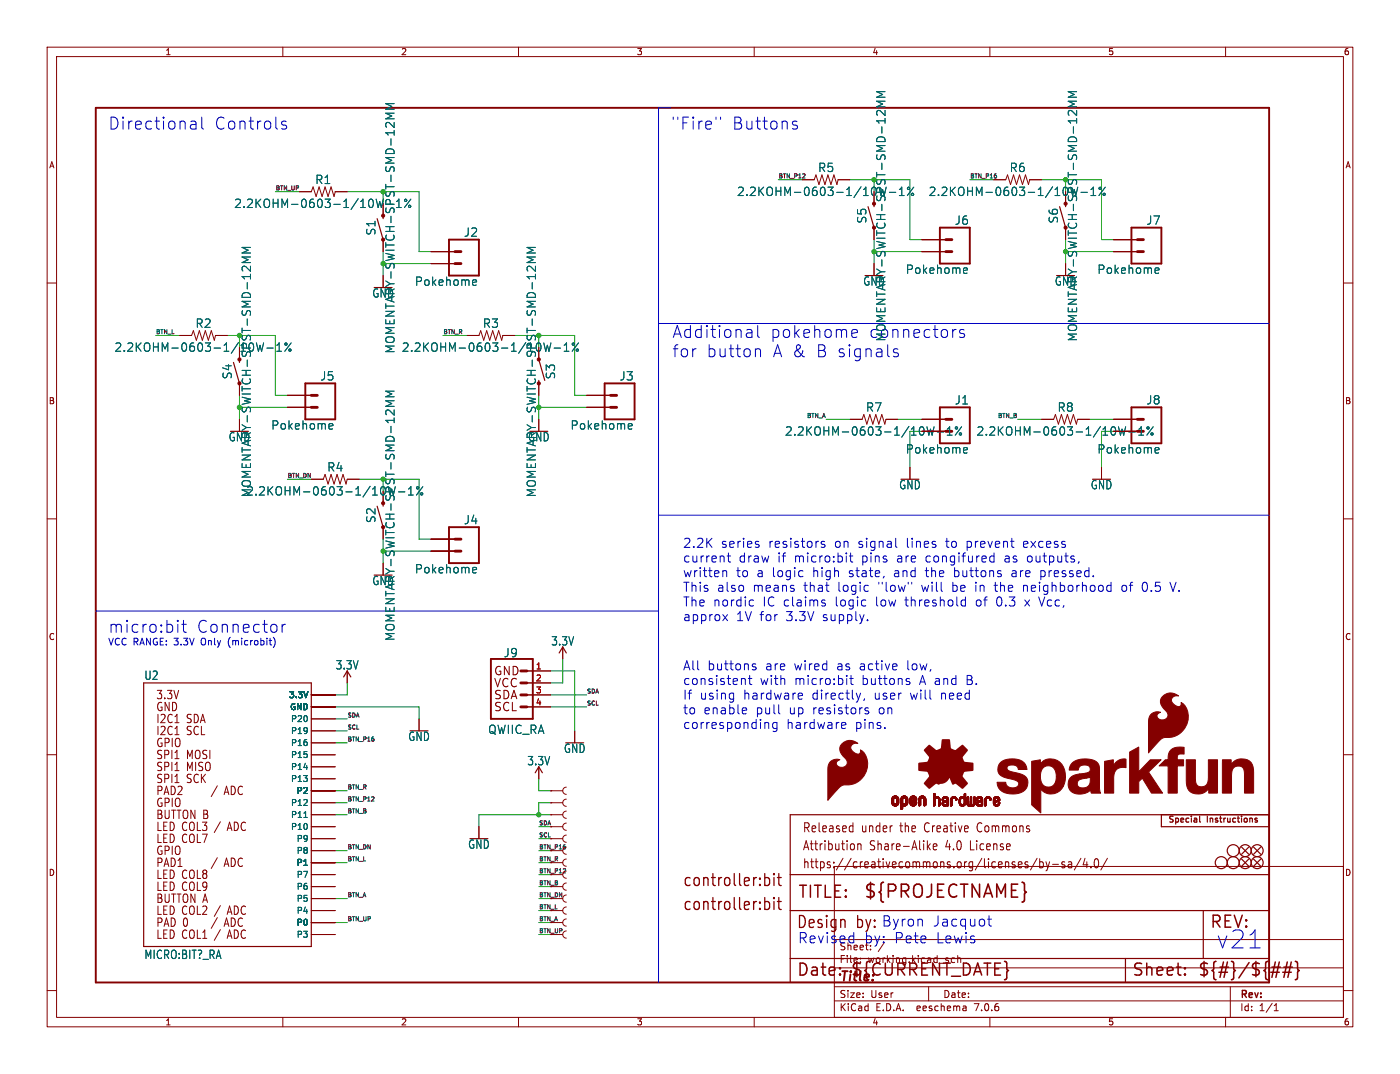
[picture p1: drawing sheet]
<svg xmlns="http://www.w3.org/2000/svg" width="297mm" height="228mm" viewBox="0 0 297 228" stroke-linecap="round" stroke-linejoin="round" font-family="sans-serif">
<defs><g id="words">
<text font-size="5.3" fill="#0000c2" x="257.8" y="201.4">v21</text>
<text font-size="3.8" fill="#840000" x="183.1" y="190.8">${PROJECTNAME}</text>
<g font-size="3.5" fill="#0000c2">
<text x="22.9" y="27.7">Directional</text>
<text x="45.3" y="27.7">Controls</text>
<text x="142.2" y="27.7">&quot;Fire&quot;</text>
<text x="155.1" y="27.7">Buttons</text>
<text x="142.5" y="71.9">Additional</text>
<text x="163.2" y="71.9">pokehome</text>
<text x="142.5" y="76">for</text>
<text x="149.7" y="76">button</text>
<text x="163.7" y="76">A &amp;</text>
<text x="172.8" y="76">B signals</text>
<text x="22.9" y="134.4">micro:bit</text>
<text x="41.6" y="134.4">Connector</text>
<text x="181.6" y="197.1">by:</text>
<text x="256.5" y="197.1">REV:</text>
</g>
<text font-size="3.5" fill="#006464" x="184.1" y="71.9">connectors</text>
<g font-size="3.5" fill="#840000">
<text x="144.8" y="188.2">controller:bit</text>
<text x="169.2" y="190.8">TITLE:</text>
<text x="144.8" y="193.3">controller:bit</text>
<text x="168.9" y="197.1">Design</text>
<text x="168.9" y="207.3">Date:</text>
<text x="180.3" y="207.3">${CURRENT_DATE}</text>
<text x="240" y="207.3">Sheet:</text>
<text x="254" y="207.3">${#}/${##}</text>
</g>
<g font-size="3" fill="#0000c2">
<text x="186.9" y="196.6">Byron</text>
<text x="197.8" y="196.6">Jacquot</text>
<text x="169.2" y="200.2">Revised</text>
<text x="183.2" y="200.2">by:</text>
<text x="189.6" y="200.2">Pete</text>
<text x="198.5" y="200.2">Lewis</text>
</g>
<text font-size="2.8" fill="#840000" x="178" y="208.6">Title:</text>
<g font-size="2.7" fill="#0000c2">
<text x="144.8" y="116.3">2.2K</text>
<text x="144.8" y="119.4">current</text>
<text x="152.8" y="116.3">series</text>
<text x="156.6" y="119.4">draw</text>
<text x="162.9" y="116.3">resistors</text>
<text x="164.9" y="119.4">if</text>
<text x="168.4" y="119.4">micro:bit</text>
<text x="177" y="116.3">on</text>
<text x="182" y="116.3">signal</text>
<text x="182.8" y="119.4">pins</text>
<text x="190.3" y="119.4">are</text>
<text x="192.3" y="116.3">lines</text>
<text x="196.4" y="119.4">congifured</text>
<text x="200.7" y="116.3">to</text>
<text x="205.1" y="116.3">prevent</text>
<text x="213.2" y="119.4">as</text>
<text x="217.2" y="116.3">excess</text>
<text x="218.1" y="119.4">outputs,</text>
<text x="144.8" y="122.5">written</text>
<text x="144.8" y="125.6">This</text>
<text x="152" y="125.6">also</text>
<text x="156.1" y="122.5">to</text>
<text x="159.6" y="125.6">means</text>
<text x="160.5" y="122.5">a logic</text>
<text x="170.5" y="125.6">that</text>
<text x="172.4" y="122.5">high</text>
<text x="177.7" y="125.6">logic</text>
<text x="180.1" y="122.5">state,</text>
<text x="186.3" y="125.6">&quot;low&quot;</text>
<text x="189.7" y="122.5">and</text>
<text x="195.6" y="125.6">will</text>
<text x="196.5" y="122.5">the</text>
<text x="202.1" y="125.6">be</text>
<text x="202.5" y="122.5">buttons</text>
<text x="207" y="125.6">in</text>
<text x="211.2" y="125.6">the</text>
<text x="214.8" y="122.5">are</text>
<text x="217.3" y="125.6">neighborhood</text>
<text x="221" y="122.5">pressed.</text>
<text x="238.3" y="125.6">of</text>
<text x="242.7" y="125.6">0.5</text>
<text x="248.8" y="125.6">V.</text>
<text x="144.8" y="128.7">The nordic</text>
<text x="144.8" y="131.8">approx</text>
<text x="156.1" y="131.8">1V for</text>
<text x="161.7" y="128.7">IC claims</text>
<text x="166.7" y="131.8">3.3V</text>
<text x="174.5" y="131.8">supply.</text>
<text x="177.1" y="128.7">logic</text>
<text x="185.8" y="128.7">low</text>
<text x="192.1" y="128.7">threshold</text>
<text x="207.1" y="128.7">of</text>
<text x="211.5" y="128.7">0.3</text>
<text x="217.7" y="128.7">x Vcc,</text>
<text x="144.8" y="142.3">All</text>
<text x="150" y="142.3">buttons</text>
<text x="162.3" y="142.3">are</text>
<text x="168.4" y="142.3">wired</text>
<text x="177.5" y="142.3">as</text>
<text x="182.4" y="142.3">active</text>
<text x="192.5" y="142.3">low,</text>
<text x="144.8" y="145.4">consistent</text>
<text x="144.8" y="148.5">If</text>
<text x="148.3" y="148.5">using</text>
<text x="157.6" y="148.5">hardware</text>
<text x="161.1" y="145.4">with</text>
<text x="168.5" y="145.4">micro:bit</text>
<text x="172.2" y="148.5">directly,</text>
<text x="182.8" y="145.4">buttons</text>
<text x="185.4" y="148.5">user</text>
<text x="193.1" y="148.5">will</text>
<text x="195.1" y="145.4">A and</text>
<text x="199.6" y="148.5">need</text>
<text x="205" y="145.4">B.</text>
<text x="144.8" y="151.6">to</text>
<text x="144.8" y="154.7">corresponding</text>
<text x="149.2" y="151.6">enable</text>
<text x="160.3" y="151.6">pull</text>
<text x="166.7" y="154.7">hardware</text>
<text x="167.3" y="151.6">up</text>
<text x="172.4" y="151.6">resistors</text>
<text x="181.3" y="154.7">pins.</text>
<text x="186.4" y="151.6">on</text>
</g>
<g font-size="2.7" fill="#840000">
<text x="170.2" y="176.7">Released</text>
<text x="182.7" y="176.7">under</text>
<text x="191.1" y="176.7">the</text>
<text x="196.5" y="176.7">Creative</text>
<text x="208" y="176.7">Commons</text>
<text x="170.2" y="180.6">Attribution</text>
<text x="170.2" y="184.4">https://creativecommons.org/licenses/by-sa/4.0/</text>
<text x="184.5" y="180.6">Share-Alike</text>
<text x="200.8" y="180.6">4.0</text>
<text x="206.2" y="180.6">License</text>
</g>
<g font-size="2.5" fill="#006464">
<text x="66.8" y="39.2">R1</text>
<text x="156.3" y="41.8">2.2KOHM-0603-1/10W-1%</text>
<text x="173.5" y="36.7">R5</text>
<text x="196.9" y="41.8">2.2KOHM-0603-1/10W-1%</text>
<text x="214.1" y="36.7">R6</text>
<text x="49.6" y="44.3">2.2KOHM-0603-1/10W-1%</text>
<text x="184" y="47.5" transform="rotate(-90 184 47.5)">S5</text>
<text x="202.5" y="47.9">J6</text>
<text x="224.6" y="47.5" transform="rotate(-90 224.6 47.5)">S6</text>
<text x="243.1" y="47.9">J7</text>
<text x="79.9" y="50" transform="rotate(-90 79.9 50)">S1</text>
<text x="98.3" y="50.4">J2</text>
<text x="192.1" y="58.3">Pokehome</text>
<text x="232.7" y="58.3">Pokehome</text>
<text x="78.9" y="63.3">GND</text>
<text x="87.9" y="60.8">Pokehome</text>
<text x="183" y="60.8">GND</text>
<text x="223.7" y="60.8">GND</text>
<text x="41.4" y="69.7">R2</text>
<text x="102.4" y="69.7">R3</text>
<text x="24.2" y="74.8">2.2KOHM-0603-1/10W-1%</text>
<text x="83.9" y="75" transform="rotate(-90 83.9 75)">MOMENTARY-SWITCH-SPST-SMD-12MM</text>
<text x="85.2" y="74.8">2.2KOHM-0603-1/10W-1%</text>
<text x="49.4" y="80.5" transform="rotate(-90 49.4 80.5)">S4</text>
<text x="67.9" y="80.9">J5</text>
<text x="118" y="80.5" transform="rotate(-90 118 80.5)">S3</text>
<text x="131.4" y="80.9">J3</text>
<text x="183.6" y="87.5">R7</text>
<text x="202.5" y="86">J1</text>
<text x="224.3" y="87.5">R8</text>
<text x="243.1" y="86">J8</text>
<text x="48.4" y="93.8">GND</text>
<text x="57.5" y="91.3">Pokehome</text>
<text x="111.9" y="93.8">GND</text>
<text x="121" y="91.3">Pokehome</text>
<text x="166.4" y="92.6">2.2KOHM-0603-1/10W-1%</text>
<text x="207.1" y="92.6">2.2KOHM-0603-1/10W-1%</text>
<text x="69.3" y="100.2">R4</text>
<text x="192.1" y="96.4">Pokehome</text>
<text x="232.7" y="96.4">Pokehome</text>
<text x="52.1" y="105.3">2.2KOHM-0603-1/10W-1%</text>
<text x="190.7" y="103.9">GND</text>
<text x="231.3" y="103.9">GND</text>
<text x="79.9" y="111" transform="rotate(-90 79.9 111)">S2</text>
<text x="98.3" y="111.4">J4</text>
<text x="78.9" y="124.3">GND</text>
<text x="87.9" y="121.8">Pokehome</text>
<text x="116.9" y="137.1">3.3V</text>
<text x="71.1" y="142.1">3.3V</text>
<text x="106.8" y="139.5">J9</text>
<text x="30.5" y="144.3">U2</text>
<text x="103.5" y="155.8">QWIIC_RA</text>
<text x="86.5" y="157.3">GND</text>
<text x="119.5" y="159.8">GND</text>
<text x="111.8" y="162.5">3.3V</text>
<text x="99.2" y="180.1">GND</text>
<text x="30.5" y="203.5">MICRO:BIT?_RA</text>
</g>
<g font-size="2.5" fill="#840000">
<text x="188.1" y="72.5" transform="rotate(-90 188.1 72.5)">MOMENTARY-SWITCH-SPST-SMD-12MM</text>
<text x="228.7" y="72.5" transform="rotate(-90 228.7 72.5)">MOMENTARY-SWITCH-SPST-SMD-12MM</text>
<text x="53.4" y="105.5" transform="rotate(-90 53.4 105.5)">MOMENTARY-SWITCH-SPST-SMD-12MM</text>
<text x="83.9" y="136" transform="rotate(-90 83.9 136)">MOMENTARY-SWITCH-SPST-SMD-12MM</text>
<text x="104.6" y="143.5">GND</text>
<text x="33" y="148.5">3.3V</text>
<text x="104.6" y="148.5">SDA</text>
<text x="104.6" y="146">VCC</text>
<text x="33" y="151">GND</text>
<text x="33" y="153.6">I2C1</text>
<text x="39.5" y="153.6">SDA</text>
<text x="104.6" y="151.1">SCL</text>
<text x="33" y="158.7">GPIO</text>
<text x="33" y="156.1">I2C1</text>
<text x="33" y="161.2">SPI1</text>
<text x="39.5" y="156.1">SCL</text>
<text x="39.5" y="161.2">MOSI</text>
<text x="33" y="163.7">SPI1</text>
<text x="33" y="166.3">SPI1</text>
<text x="39.5" y="163.7">MISO</text>
<text x="39.5" y="166.3">SCK</text>
<text x="33" y="173.9">BUTTON B</text>
<text x="33" y="171.4">GPIO</text>
<text x="33" y="168.8">PAD2</text>
<text x="48.9" y="168.8">ADC</text>
<text x="33" y="176.4">LED COL3 /</text>
<text x="33" y="179">LED COL7</text>
<text x="48.7" y="176.4">ADC</text>
<text x="33" y="181.5">GPIO</text>
<text x="33" y="184.1">PAD1</text>
<text x="48.9" y="184.1">ADC</text>
<text x="33" y="191.7">BUTTON A</text>
<text x="33" y="186.6">LED COL8</text>
<text x="33" y="189.1">LED COL9</text>
<text x="33" y="194.2">LED COL2 /</text>
<text x="33" y="196.8">PAD 0</text>
<text x="48.7" y="194.2">ADC</text>
<text x="48.9" y="196.8">ADC</text>
<text x="33" y="199.3">LED COL1 /</text>
<text x="48.7" y="199.3">ADC</text>
</g>
<text font-size="2.5" fill="#009600" x="113.9" y="105.5" transform="rotate(-90 113.9 105.5)">MOMENTARY-SWITCH-SPST-SMD-12MM</text>
<g font-size="2.1" fill="#0000c2">
<text x="178" y="201.7">Sheet:</text>
<text x="186.2" y="201.7">/</text>
</g>
<g font-size="2.1" fill="#840000">
<text x="178" y="204.4">File:</text>
<text x="184.1" y="204.4">working.kicad_sch</text>
<text x="178" y="214.6">KiCad</text>
<text x="178" y="211.8">Size:</text>
<text x="184.7" y="211.8">User</text>
<text x="185.7" y="214.6">E.D.A.</text>
<text x="194.6" y="214.6">eeschema</text>
<text x="200" y="211.8">Date:</text>
<text x="207" y="214.6">7.0.6</text>
<text x="263" y="212">Rev:</text>
<text x="263" y="214.6">Id:</text>
<text x="267.1" y="214.6">1/1</text>
</g>
<g font-size="2" fill="#0000c2">
<text x="22.9" y="136.9">VCC RANGE: 3.3V</text>
<text x="42.8" y="136.9">Only</text>
<text x="48.7" y="136.9">(microbit)</text>
</g>
<g font-size="1.8" fill="#840000">
<text x="35" y="11.9">1</text>
<text x="85" y="11.9">2</text>
<text x="135" y="11.9">3</text>
<text x="185" y="11.9">4</text>
<text x="235" y="11.9">5</text>
<text x="285" y="11.9">6</text>
<text x="10.3" y="35.9">A</text>
<text x="285.3" y="35.9">A</text>
<text x="10.3" y="85.9">B</text>
<text x="285.3" y="85.9">B</text>
<text x="10.3" y="135.9">C</text>
<text x="285.3" y="135.9">C</text>
<text x="247.6" y="174.7">Special</text>
<text x="256.1" y="174.7">Instructions</text>
<text x="10.3" y="185.9">D</text>
<text x="285.3" y="185.9">D</text>
<text x="35" y="217.6">1</text>
<text x="85" y="217.6">2</text>
<text x="135" y="217.6">3</text>
<text x="185" y="217.6">4</text>
<text x="235" y="217.6">5</text>
<text x="285" y="217.6">6</text>
</g>
<g font-size="1.8" fill="#a90000">
<text x="113.6" y="142">1</text>
<text x="113.6" y="144.5">2</text>
<text x="113.6" y="147.1">3</text>
<text x="113.6" y="149.6">4</text>
</g>
<g font-size="1.8" fill="#006464">
<text x="61.2" y="148.2">3.3V</text>
<text x="61.5" y="150.7">GND</text>
<text x="61.6" y="155.8">P19</text>
<text x="61.6" y="153.3">P20</text>
<text x="61.6" y="160.9">P15</text>
<text x="61.6" y="158.3">P16</text>
<text x="61.6" y="166">P13</text>
<text x="61.6" y="163.4">P14</text>
<text x="61.6" y="173.6">P11</text>
<text x="61.6" y="171">P12</text>
<text x="62.8" y="168.5">P2</text>
<text x="61.6" y="176.1">P10</text>
<text x="62.8" y="178.7">P9</text>
<text x="62.8" y="183.7">P1</text>
<text x="62.8" y="181.2">P8</text>
<text x="62.8" y="191.4">P5</text>
<text x="62.8" y="188.8">P6</text>
<text x="62.8" y="186.3">P7</text>
<text x="62.8" y="196.4">P0</text>
<text x="62.8" y="193.9">P4</text>
<text x="62.8" y="199">P3</text>
</g>
<g font-size="1.2" fill="#0f0f0f">
<text x="58.4" y="40.4">BTN_UP</text>
<text x="165.1" y="37.9">BTN_P12</text>
<text x="205.7" y="37.9">BTN_P16</text>
<text x="33" y="70.9">BTN_L</text>
<text x="94" y="70.9">BTN_R</text>
<text x="171" y="88.7">BTN_A</text>
<text x="211.6" y="88.7">BTN_B</text>
<text x="61" y="101.4">BTN_DN</text>
<text x="124.5" y="149.6">SCL</text>
<text x="124.5" y="147.1">SDA</text>
<text x="73.7" y="152.2">SDA</text>
<text x="73.7" y="154.7">SCL</text>
<text x="73.7" y="157.2">BTN_P16</text>
<text x="73.7" y="167.4">BTN_R</text>
<text x="73.7" y="172.5">BTN_B</text>
<text x="73.7" y="169.9">BTN_P12</text>
<text x="73.7" y="180.1">BTN_DN</text>
<text x="73.7" y="182.6">BTN_L</text>
<text x="73.7" y="190.3">BTN_A</text>
<text x="73.7" y="195.3">BTN_UP</text>
</g>
<g font-size="1.2" fill="#840000">
<text x="114.3" y="175">SDA</text>
<text x="114.3" y="177.6">SCL</text>
<text x="114.3" y="180.1">BTN_P16</text>
<text x="114.3" y="185.2">BTN_P12</text>
<text x="114.3" y="182.6">BTN_R</text>
<text x="114.3" y="187.7">BTN_B</text>
<text x="114.3" y="190.3">BTN_DN</text>
<text x="114.3" y="197.9">BTN_UP</text>
<text x="114.3" y="195.3">BTN_A</text>
<text x="114.3" y="192.8">BTN_L</text>
</g>
</g></defs>
<g fill="none" stroke="#840000" stroke-width=".21">
<path d="M10 10h277v207.7h-277zM12 12h273v203.7h-273zM60 10v2M110 10v2M160 10v2M210 10v2M260 10v2M170.2 38.1h2.5l.4-1 .6 2 .7-2 .6 2 .6-2 .7 2 .6-2 .6 2 .3-1h2.5M210.8 38.1h2.6l.3-1 .7 2 .6-2 .6 2 .7-2 .6 2 .7-2 .6 2 .2-1h2.6M10 60h2M63.5 40.6h2.5l.4-1 .7 2.1 .6-2.1 .6 2.1 .7-2.1 .6 2.1 .6-2.1 .7 2.1 .2-1.1h2.6M91.4 53.3h5.1"/>
<path d="M91.4 55.9h5.1M195.6 53.3h5.1M195.6 50.8h5.1M236.2 53.3h5.1M236.2 50.8h5.1M285 60h2M38.1 71.1h2.5l.4-1 .7 2 .6-2 .6 2 .7-2 .6 2 .6-2 .7 2 .2-1h2.6M99.1 71.1h2.5l.4-1 .6 2 .7-2 .6 2 .6-2 .7 2 .6-2 .6 2 .3-1h2.5M61 86.4h5M61 83.8h5M124.5 86.4h5M124.5 83.8h5"/>
<path d="M180.3 88.9h2.6l.4-1 .6 2 .6-2 .7 2 .6-2 .6 2 .7-2 .6 2 .3-1h2.5M193 99.1v2.5M195.6 88.9h5.1M195.6 91.4h5.1M221 88.9h2.5l.4-1 .6 2 .7-2 .6 2 .6-2 .7 2 .6-2 .6 2 .3-1h2.5M233.7 99.1v2.5M236.2 88.9h5.1M236.2 91.4h5.1M10 110h2M66 101.6h2.6l.4-1 .6 2 .6-2 .7 2 .6-2 .6 2 .7-2 .6 2 .3-1h2.5M91.4 116.8h5.1M91.4 114.3h5.1"/>
<path d="M285 110h2M119.4 137.2v2.5M10 160h2M37.1 155.8h.9M37.1 153.2h.9M66 147.3h5.1M66 149.9h5.1M66 157.5h5.1M66 154.9h5.1M66 152.4h5.1M73.7 142.2v2.6M88.9 152.4v2.5"/>
<path d="M111.8 142.2h5M111.8 144.8h5M111.8 147.3h5M111.8 149.9h5M121.9 154.9v2.6M285 160h2M46.1 166.6l-1.3 2.3M47.7 167.9h.7M48 166.7l-.5 1.8M66 160h5.1M66 177.8h5.1M66 175.3h5.1"/>
<path d="M66 172.7h5.1M66 170.2h5.1M66 167.6h5.1M66 165.1h5.1M66 162.6h5.1M101.6 175.3v2.5M114.3 162.6v2.5M116.8 167.6h.1M116.8 170.2h.1M116.8 172.7h.1M116.8 177.8h2.6M116.8 175.3h2.6"/>
<path d="M116.8 172.7h2.6M116.8 170.2h2.6M116.8 167.6h2.6M120.1 166.9a.76 .76 0 0 0-.7 .7 .76 .76 0 0 0 .7 .8M120.1 174.5a.76 .76 0 0 0-.7 .8 .76 .76 0 0 0 .7 .7M120.1 169.4a.76 .76 0 0 0-.7 .8 .76 .76 0 0 0 .7 .7M120.1 172a.76 .76 0 0 0-.7 .7 .76 .76 0 0 0 .7 .8M120.1 179.6a.76 .76 0 0 0-.7 .7 .76 .76 0 0 0 .7 .8M120.1 177a.76 .76 0 0 0-.7 .8 .76 .76 0 0 0 .7 .8M180.5 175.1l.4 .1M180.9 174.4v2M180.9 176.3l-.4 .1"/>
<path d="M181.2 179.1v.9M182 178.9v1.3M182 179.1l.2-.2 .4 .1 .1 1.2M196.9 179.4l.5 .8M197.4 178.9l-.7 .7M198 179.5l.8-.2-.1-.3-.5-.1-.2 .3 .1 .9h.6M46.1 194.5l-1.3 2.3M46.1 181.8l-1.3 2.3M47.7 195.9h.7M47.7 183.2h.7M48 194.6l-.5 1.8M48 181.9l-.5 1.8"/>
<path d="M66 198.1h5.1M66 182.9h5.1M66 180.3h5.1M66 195.6h5.1M66 193h5.1M66 190.5h5.1M66 188h5.1M66 185.4h5.1M116.8 198.1h2.6M116.8 182.9h2.6M116.8 180.3h2.6M116.8 195.6h2.6"/>
<path d="M116.8 193h2.6M116.8 190.5h2.6M116.8 188h2.6M116.8 185.4h2.6M120.1 189.7a.76 .76 0 0 0-.7 .8 .76 .76 0 0 0 .7 .8M120.1 187.2a.76 .76 0 0 0-.7 .8 .76 .76 0 0 0 .7 .7M120.1 184.7a.76 .76 0 0 0-.7 .7 .76 .76 0 0 0 .7 .8M120.1 194.8a.76 .76 0 0 0-.7 .8 .76 .76 0 0 0 .7 .7M120.1 192.3a.76 .76 0 0 0-.7 .7 .76 .76 0 0 0 .7 .8M120.1 197.4a.76 .76 0 0 0-.7 .7 .76 .76 0 0 0 .7 .8M120.1 182.1a.76 .76 0 0 0-.7 .8 .76 .76 0 0 0 .7 .7M177 183.7h108v32h-108z"/>
<path d="M177 199.2h108M220 182l-1.4 2.4M220.6 182v2M220.6 182.8l.4-.1 .3 .4-.1 .8h-.6M221.9 182.7l.4 1.3M222.3 184l-.4 .6M222.7 182.7l-.4 1.3M223.3 183.2h1.2M225.9 182.8l-.4-.1-.2 .3v.2l.6 .2v.5h-.6M226.7 182.8h.6l.1 1.2M227.4 183.1l-.6 .1a.4 .4 0 0 0-.2 .4 .4 .4 0 0 0 .2 .4l.6-.1M229.3 182l-1.4 2.4"/>
<path d="M230.2 182l-.4 1.3h1M230.6 182.7v1.3M231.4 183.8v.2M232.4 182.1l.3-.1a1.34 1.34 0 0 1 0 2h-.2a1.44 1.44 0 0 1-.1-1.9zM234.9 182l-1.4 2.4M10 210h2M60 215.7v2M110 215.7v2M160 215.7v2M177 212.2h108M177 209.2h108M177 205.2h108"/>
<path d="M182.5 203.1v.2M197 209.2v3M202.5 203.1h-.4l-.3 .3M203.2 203.2l.2-.1h.3l.1 1M203.2 202.6v1.5M204.9 213.3l.1 1M205 214.2l-.2 .1M205 213.6l-.2 .1M210 215.7v2M260 215.7v2M261 209.2v6.5M270.3 214.3h.9"/>
<path d="M270.3 213.2l.4-.4v1.5M285 210h2"/>
</g>
<g fill="none" stroke="#840000" stroke-width=".25">
<path d="M80 46.4l1.3 4.4M184.1 43.8l1.3 4.5M224.8 43.8l1.3 4.5M49.5 76.8l1.3 4.5M114.3 76.2l1.3 4.4M80 107.3l1.3 4.5M118.6 138.4l.8-1.2 .7 1.2M30.5 144.8h35.5v55.9h-35.5zM72.9 143.5l.8-1.3 .7 1.3M113.5 163.8l.8-1.2 .8 1.2M167.6 172.7h101.6v35.6h-101.6zM246.4 172.7v2.6h22.8"/>
<path d="M254.5 173v1.1l.2 .2M263.4 179.6l1.5 1.5M264.9 179.6l-1.5 1.5M265.9 179.6l1.6 1.5M266.7 173.9v.3M267.5 179.6l-1.6 1.5M167.6 185.4h101.6M167.6 193h101.6M255.3 193v10.2M263.4 182.1l1.5 1.5M264.9 182.1l-1.5 1.5M265.9 182.1l1.6 1.5"/>
<path d="M267.5 182.1l-1.6 1.5M167.6 203.2h101.6M238.8 203.2v5.1"/>
<circle cx="259.1" cy="182.9" r="1.27"/>
<circle cx="261.6" cy="180.3" r="1.27"/>
<circle cx="261.6" cy="182.9" r="1.27"/>
<circle cx="264.2" cy="180.3" r="1.27"/>
<circle cx="264.2" cy="182.9" r="1.27"/>
<circle cx="266.7" cy="180.3" r="1.27"/>
<circle cx="266.7" cy="182.9" r="1.27"/>
</g>
<g fill="#840000" stroke="#840000" stroke-width=".21">
<path d="M224.1 164.6l1.9 .1-.4 2-1.7-.9z"/>
<path d="M239.6 159.4l2-1v5.2l2.4-2.5h2.3l-2.6 2.6 2.9 4.4h-2.3l-2-3.1-.7 .7v2.4h-2z"/>
<path d="M229 164.1l1.2-.2 .3 1.1-1.1 .2z"/>
<path d="M234.3 161.4l1.9-.3v1.3a2.34 2.34 0 0 1 2.7-1.5v1.9a2.13 2.13 0 0 0-2.6 2.5v2.8h-2z"/>
<path d="M251.7 161.1h1.9v2a7.9 7.9 0 0 0 .3 3.3 1.43 1.43 0 0 0 1.6 .3 1.43 1.43 0 0 0 .8-1.4v-4.2h2v7h-1.2a.52 .52 0 0 1-.6 0 .52 .52 0 0 1-.1-.7v-.2a2.68 2.68 0 0 1-4.5-.1l-.2-1.1z"/>
<path d="M259.3 161.1h1.2a.52 .52 0 0 1 .7 0 .52 .52 0 0 1 0 .7v.2a2.68 2.68 0 0 1 4.5 .1l.2 1.1 .1 4.9h-2v-2a7.9 7.9 0 0 0-.3-3.3 1.42 1.42 0 0 0-1.6-.3 1.42 1.42 0 0 0-.8 1.4v4.2h-2z"/>
<path d="M218.9 161.4l1.8-.3v.9a2.88 2.88 0 0 1 3-1.1 2.88 2.88 0 0 1 2.1 2.3l.2 1.5-1.9-.1a1.87 1.87 0 0 0-2.1-2.2 2.39 2.39 0 0 0-1.2 3.1 1.6 1.6 0 0 0 1.4 1.4 1.6 1.6 0 0 0 1.7-1.1l1.7 .9a2.81 2.81 0 0 1-4.8 .6v5l-1.9-1.7z"/>
<path d="M212.3 161.6a4.4 4.4 0 0 1 4.9 .1l.6 .8 .1 .6h-1.9a1.39 1.39 0 0 0-2.3-.5 .88 .88 0 0 0 1 1 6.3 6.3 0 0 1 3 1.1 2.23 2.23 0 0 1-1.7 3.5 4 4 0 0 1-4.2-1.2l-.3-1.2h1.9a1.51 1.51 0 0 0 1.2 1.2 1.51 1.51 0 0 0 1.5-.6v-.5a4 4 0 0 0-2.6-1 1.9 1.9 0 0 1-1.7-1.2 1.9 1.9 0 0 1 .5-2.1z"/>
<path d="M248.4 159a4.3 4.3 0 0 1 2.8-.6l-.1 1.5a.95 .95 0 0 0-1.3 .9v.1a.62 .62 0 0 0 .8 .2h.5v1.3h-1.3v5.7h-2v-5.7h-1.9l.8-.8a.99 .99 0 0 1 1.1-.5v-.3a2.67 2.67 0 0 1 .6-1.8z"/>
<path d="M246.6 147.7a2.45 2.45 0 0 1 3.4-.2 1.05 1.05 0 0 0-1.4 .6 1.05 1.05 0 0 0 .7 1.4 .71 .71 0 0 0 .8 .3 .71 .71 0 0 0 .5-.7v-.2a4 4 0 0 1 .4 6 4.4 4.4 0 0 1-3.9 1.4 5.5 5.5 0 0 0-2.5 2.2l-.9 1.1v-6.4a1.94 1.94 0 0 1 2.5-2.2 .82 .82 0 0 0-.8 .9 .82 .82 0 0 0 1 .7 1.1 1.1 0 0 0 1.3-.6 1.1 1.1 0 0 0-.4-1.4 2.08 2.08 0 0 1-.7-2.9z"/>
<path d="M227.5 161.7a4.8 4.8 0 0 1 5.3 0 5.3 5.3 0 0 1 .4 3v2.4l.3 1.1h-1.4a.56 .56 0 0 1-.6-.2 .56 .56 0 0 1-.1-.5 3.3 3.3 0 0 1-4.4 0 2.19 2.19 0 0 1-.1-2.3 2.19 2.19 0 0 1 2.1-1.1l.4 1.1a.96 .96 0 0 0-.9 1.1 .96 .96 0 0 0 1.2 .7 1.68 1.68 0 0 0 1.6-2v-.3l-.8 .3-.3-1.1a.91 .91 0 0 0 1.1-1 .91 .91 0 0 0-1.3-.7 1.09 1.09 0 0 0-1.2 1.1h-2l.2-.9z"/>
<path d="M189.2 170.2h.4z"/>
<path d="M189.2 170.1l.4 .1z"/>
<path d="M189.2 170.1h.4z"/>
<path d="M189.2 170l.4 .1z"/>
<path d="M189.2 170h.4z"/>
<path d="M189.2 169.9l.4 .1z"/>
<path d="M189.2 169.9h.4z"/>
<path d="M189.2 169.8l.4 .1z"/>
<path d="M189.2 169.8h.4z"/>
<path d="M189.2 169.7l.4 .1z"/>
<path d="M189.2 169.7h.4z"/>
<path d="M189.2 169.6l.4 .1z"/>
<path d="M189.2 169.6h.4z"/>
<path d="M189.2 169.5l.4 .1z"/>
<path d="M189.2 169.5h.4z"/>
<path d="M189.2 169.4l.4 .1z"/>
<path d="M189.2 169.4h.4z"/>
<path d="M189.2 170.2l.4 .1z"/>
<path d="M189.2 169.3l.4 .1z"/>
<path d="M189.2 169.3h.4z"/>
<path d="M189.2 170.4h.5z"/>
<path d="M189.2 170.3l.5 .1z"/>
<path d="M189.2 170.3h.5z"/>
<path d="M189.2 170.3h.4z"/>
<path d="M189.2 169.3h.5z"/>
<path d="M189.2 169.2l.5 .1z"/>
<path d="M189.2 169.2h.5z"/>
<path d="M189.2 170.4l.6 .1z"/>
<path d="M189.2 170.4h.6z"/>
<path d="M189.2 169.2h.6z"/>
<path d="M189.3 170.5h.5z"/>
<path d="M189.3 169.2h.5z"/>
<path d="M189.3 169.1l.5 .1z"/>
<path d="M189.3 169.1h.6z"/>
<path d="M189.3 170.5h1.3z"/>
<path d="M189.3 170.5h.6z"/>
<path d="M189.3 169.1h1.3z"/>
<path d="M189.3 170.5l1.3 .1z"/>
<path d="M189.3 170.6h1.2z"/>
<path d="M189.3 169.1h1.2z"/>
<path d="M189.3 169l1.2 .1z"/>
<path d="M189.3 169h1.2z"/>
<path d="M189.4 170.6h1.1z"/>
<path d="M189.4 169h1.1z"/>
<path d="M189.4 170.7h1.1z"/>
<path d="M189.4 170.6l1.1 .1z"/>
<path d="M189.4 170.7h1z"/>
<path d="M189.4 168.9l1 .1z"/>
<path d="M189.4 168.9h1z"/>
<path d="M189.5 170.7h.9z"/>
<path d="M189.5 168.9h.9z"/>
<path d="M189.5 168.9h.8z"/>
<path d="M189.5 170.7l.8 .1z"/>
<path d="M189.5 170.8h.8z"/>
<path d="M189.6 170.8h.7z"/>
<path d="M189.6 168.8l.7 .1z"/>
<path d="M189.6 168.8h.7z"/>
<path d="M189.6 170.8h.6z"/>
<path d="M189.6 168.8h.6z"/>
<path d="M189.7 170.8h.5z"/>
<path d="M189.7 168.8h.5z"/>
<path d="M189.7 170.8h.4z"/>
<path d="M189.7 168.8h.4z"/>
<path d="M189.8 170.8l.3 .1z"/>
<path d="M189.8 168.8h.3z"/>
<path d="M189.8 170.9h.3z"/>
<path d="M189.8 170.9h.2z"/>
<path d="M189.8 168.7l.2 .1z"/>
<path d="M190 169.1h.6z"/>
<path d="M190 170.5h.6z"/>
<path d="M190 169.1l.6 .1z"/>
<path d="M190.1 170.5h.5z"/>
<path d="M190.1 169.2h.5z"/>
<path d="M190.1 170.4l.5 .1z"/>
<path d="M190.1 170.4h.5z"/>
<path d="M190.2 170.4h.4z"/>
<path d="M190.2 169.2h.4z"/>
<path d="M190.2 170.3l.4 .1z"/>
<path d="M190.2 169.3h.4z"/>
<path d="M190.2 169.2l.4 .1z"/>
<path d="M190.2 170.3h.4z"/>
<path d="M190.3 170.3h.4z"/>
<path d="M190.3 170.2l.4 .1z"/>
<path d="M190.3 170.2h.4z"/>
<path d="M190.3 169.4h.4z"/>
<path d="M190.3 169.3l.4 .1z"/>
<path d="M190.3 170.1l.4 .1z"/>
<path d="M190.3 170.1h.4z"/>
<path d="M190.3 170l.4 .1z"/>
<path d="M190.3 170h.4z"/>
<path d="M190.3 169.9l.4 .1z"/>
<path d="M190.3 169.9h.4z"/>
<path d="M190.3 169.8l.4 .1z"/>
<path d="M190.3 169.8h.4z"/>
<path d="M190.3 169.7l.4 .1z"/>
<path d="M190.3 169.7h.4z"/>
<path d="M190.3 169.6l.4 .1z"/>
<path d="M190.3 169.6h.4z"/>
<path d="M190.3 169.5l.4 .1z"/>
<path d="M190.3 169.5h.4z"/>
<path d="M190.3 169.4l.4 .1z"/>
<path d="M191.1 171.5h.2z"/>
<path d="M191.1 171.5h.3z"/>
<path d="M191.1 171.5h.4z"/>
<path d="M191.1 171.4l.4 .1z"/>
<path d="M191.1 171.4h.4z"/>
<path d="M191.1 171.3l.4 .1z"/>
<path d="M191.1 171.3h.4z"/>
<path d="M191.1 171.2l.4 .1z"/>
<path d="M191.1 171.2h.4z"/>
<path d="M191.1 171.1l.4 .1z"/>
<path d="M191.1 171.1h.4z"/>
<path d="M191.1 171l.4 .1z"/>
<path d="M191.1 171h.4z"/>
<path d="M191.1 170.9l.4 .1z"/>
<path d="M191.1 170.9h.4z"/>
<path d="M191.1 170.8l.4 .1z"/>
<path d="M191.1 170.8h.4z"/>
<path d="M191.1 170.8h1.1z"/>
<path d="M191.1 170.7l1.1 .1z"/>
<path d="M191.1 170.7h1.2z"/>
<path d="M191.1 170.7h1.3z"/>
<path d="M191.1 170.6l1.3 .1z"/>
<path d="M191.1 170.6h1.3z"/>
<path d="M191.1 170.5l1.4 .1z"/>
<path d="M191.1 170.5h1.4z"/>
<path d="M191.1 170.5h.7z"/>
<path d="M191.1 170.5h.6z"/>
<path d="M191.1 170.4l.6 .1z"/>
<path d="M191.1 170.4h.6z"/>
<path d="M191.1 170.4h.5z"/>
<path d="M191.1 170.3l.5 .1z"/>
<path d="M191.1 170.3h.5z"/>
<path d="M191.1 170.3h.4z"/>
<path d="M191.1 170.2l.4 .1z"/>
<path d="M191.1 170.2h.4z"/>
<path d="M191.1 170.1l.4 .1z"/>
<path d="M191.1 170.1h.4z"/>
<path d="M191.1 170l.4 .1z"/>
<path d="M191.1 170h.4z"/>
<path d="M191.1 169.9l.4 .1z"/>
<path d="M191.1 169.9h.4z"/>
<path d="M191.1 169.8l.4 .1z"/>
<path d="M191.1 169.8h.4z"/>
<path d="M191.1 169.7l.4 .1z"/>
<path d="M191.1 169.7h.4z"/>
<path d="M191.1 169.6l.4 .1z"/>
<path d="M191.1 169.6h.4z"/>
<path d="M191.1 169.5l.4 .1z"/>
<path d="M191.1 169.5h.4z"/>
<path d="M191.1 169.4l.4 .1z"/>
<path d="M191.1 169.4h.4z"/>
<path d="M191.1 169.3l.4 .1z"/>
<path d="M191.1 169.3h.4z"/>
<path d="M191.1 169.3h.5z"/>
<path d="M191.1 171.5l.2 .1z"/>
<path d="M191.2 169.2l.4 .1z"/>
<path d="M191.2 169.2h.4z"/>
<path d="M191.2 169.2h.5z"/>
<path d="M191.2 169.1l.5 .1z"/>
<path d="M191.2 169.1h.6z"/>
<path d="M191.2 169.1h1.3z"/>
<path d="M191.2 169.1h1.2z"/>
<path d="M191.3 169l1.1 .1z"/>
<path d="M191.3 169h1.1z"/>
<path d="M191.3 168.9l1 .1z"/>
<path d="M191.3 168.9h1z"/>
<path d="M191.4 168.9h.9z"/>
<path d="M191.4 168.9h.8z"/>
<path d="M191.5 168.8l.7 .1z"/>
<path d="M191.5 168.8h.7z"/>
<path d="M191.6 170.8h.5z"/>
<path d="M191.6 168.8h.5z"/>
<path d="M191.7 168.8h.3z"/>
<path d="M191.7 170.8l.3 .1z"/>
<path d="M191.7 170.9h.3z"/>
<path d="M191.7 168.7l.2 .1z"/>
<path d="M191.8 170.9h.1z"/>
<path d="M191.9 169.1h.6z"/>
<path d="M191.9 170.5h.6z"/>
<path d="M192 170.5h.5z"/>
<path d="M192 169.1l.5 .1z"/>
<path d="M192 169.2h.5z"/>
<path d="M192 170.4l.5 .1z"/>
<path d="M192 170.4h.5z"/>
<path d="M192.1 170.4h.4z"/>
<path d="M192.1 169.2h.4z"/>
<path d="M192.1 169.3h.4z"/>
<path d="M192.1 169.2l.4 .1z"/>
<path d="M192.1 170.3l.5 .1z"/>
<path d="M192.1 170.3h.5z"/>
<path d="M192.1 169.3h.5z"/>
<path d="M192.2 170.3h.4z"/>
<path d="M192.2 169.3h.4z"/>
<path d="M192.2 170.2l.4 .1z"/>
<path d="M192.2 169.4h.4z"/>
<path d="M192.2 169.3l.4 .1z"/>
<path d="M192.2 170.2h.4z"/>
<path d="M192.2 170.1l.4 .1z"/>
<path d="M192.2 170.1h.4z"/>
<path d="M192.2 170l.4 .1z"/>
<path d="M192.2 170h.4z"/>
<path d="M192.2 169.9l.4 .1z"/>
<path d="M192.2 169.9h.4z"/>
<path d="M192.2 169.8l.4 .1z"/>
<path d="M192.2 169.8h.4z"/>
<path d="M192.2 169.7l.4 .1z"/>
<path d="M192.2 169.7h.4z"/>
<path d="M192.2 169.6l.4 .1z"/>
<path d="M192.2 169.6h.4z"/>
<path d="M192.2 169.5l.4 .1z"/>
<path d="M192.2 169.5h.4z"/>
<path d="M192.2 169.4l.4 .1z"/>
<path d="M193 170.3h.5z"/>
<path d="M193 170.3h.4z"/>
<path d="M193 170.2l.4 .1z"/>
<path d="M193 170.2h.4z"/>
<path d="M193 170.1l.5 .1z"/>
<path d="M193 170.1h.5z"/>
<path d="M193 170.1h.6z"/>
<path d="M193 170l.7 .1z"/>
<path d="M193 170h.7z"/>
<path d="M193 170h.8z"/>
<path d="M193 170h.9z"/>
<path d="M193 169.9l.9 .1z"/>
<path d="M193 169.9h.9z"/>
<path d="M193 169.9h1z"/>
<path d="M193 169.9h1.1z"/>
<path d="M193 169.8l1.1 .1z"/>
<path d="M193 169.8h1.1z"/>
<path d="M193 169.8h1.2z"/>
<path d="M193 169.8h1.3z"/>
<path d="M193 169.7l1.3 .1z"/>
<path d="M193 169.7h1.4z"/>
<path d="M193 169.7h.4z"/>
<path d="M193 169.6l.4 .1z"/>
<path d="M193 169.6h.4z"/>
<path d="M193 169.5l.4 .1z"/>
<path d="M193 169.5h.4z"/>
<path d="M193 169.4l.4 .1z"/>
<path d="M193 169.4h.4z"/>
<path d="M193 169.3l.4 .1z"/>
<path d="M193 169.3h.5z"/>
<path d="M193 170.4h.5z"/>
<path d="M193 170.3l.5 .1z"/>
<path d="M193 169.2l.5 .1z"/>
<path d="M193.1 170.4h.5z"/>
<path d="M193.1 170.4h.4z"/>
<path d="M193.1 169.2h.4z"/>
<path d="M193.1 169.2h.5z"/>
<path d="M193.1 170.5h.5z"/>
<path d="M193.1 170.4l.5 .1z"/>
<path d="M193.1 169.1l.5 .1z"/>
<path d="M193.1 170.5h1.3z"/>
<path d="M193.1 170.5h.6z"/>
<path d="M193.1 169.1h.6z"/>
<path d="M193.1 169.1h1.3z"/>
<path d="M193.1 170.5l1.3 .1z"/>
<path d="M193.1 170.6h1.3z"/>
<path d="M193.2 170.6h1.1z"/>
<path d="M193.2 169l1.2 .1z"/>
<path d="M193.2 169h1.2z"/>
<path d="M193.2 169h1.1z"/>
<path d="M193.2 170.6l1.1 .1z"/>
<path d="M193.2 170.7h1.1z"/>
<path d="M193.3 170.7h.9z"/>
<path d="M193.3 168.9l1 .1z"/>
<path d="M193.3 168.9h1z"/>
<path d="M193.3 168.9h.9z"/>
<path d="M193.3 170.7l.9 .1z"/>
<path d="M193.4 168.9h.8z"/>
<path d="M193.4 170.8h.7z"/>
<path d="M193.4 168.8l.7 .1z"/>
<path d="M193.4 168.8h.7z"/>
<path d="M193.5 170.8h.6z"/>
<path d="M193.5 168.8h.5z"/>
<path d="M193.5 170.8h.5z"/>
<path d="M193.5 169.7h1z"/>
<path d="M193.6 170.8h.4z"/>
<path d="M193.6 169.7h.9z"/>
<path d="M193.6 168.8h.3z"/>
<path d="M193.6 170.8l.3 .1z"/>
<path d="M193.6 170.9h.3z"/>
<path d="M193.6 169.6l.9 .1z"/>
<path d="M193.7 169.6h.8z"/>
<path d="M193.7 168.7l.1 .1z"/>
<path d="M193.8 169.6h.7z"/>
<path d="M193.8 169.1h.6z"/>
<path d="M193.8 170.5h.6z"/>
<path d="M193.8 169.5l.7 .1z"/>
<path d="M193.9 169.1l.5 .1z"/>
<path d="M193.9 170.5h.5z"/>
<path d="M193.9 169.5h.6z"/>
<path d="M193.9 169.2h.5z"/>
<path d="M193.9 170.4l.5 .1z"/>
<path d="M193.9 170.4h.5z"/>
<path d="M194 169.2h.5z"/>
<path d="M194 170.4h.4z"/>
<path d="M194 169.5h.5z"/>
<path d="M194 170.4h.5z"/>
<path d="M194 169.3h.5z"/>
<path d="M194 169.2l.5 .1z"/>
<path d="M194 170.3l.5 .1z"/>
<path d="M194 170.3h.5z"/>
<path d="M194 169.4l.5 .1z"/>
<path d="M194 169.4h.5z"/>
<path d="M194 169.3l.5 .1z"/>
<path d="M194.1 170.3h.4z"/>
<path d="M194.1 169.4h.4z"/>
<path d="M194.1 170.2l.4 .1z"/>
<path d="M194.1 170.2h.4z"/>
<path d="M194.1 170.1l.4 .1z"/>
<path d="M194.1 170.1h.4z"/>
<path d="M194.2 170.1h.3z"/>
<path d="M194.2 170l.3 .1z"/>
<path d="M194.2 170h.3z"/>
<path d="M194.3 170h.2z"/>
<path d="M194.9 170.8h.3z"/>
<path d="M194.9 170.7l.4 .1z"/>
<path d="M194.9 170.7h.4z"/>
<path d="M194.9 170.6l.4 .1z"/>
<path d="M194.9 170.6h.4z"/>
<path d="M194.9 170.5l.4 .1z"/>
<path d="M194.9 170.5h.4z"/>
<path d="M194.9 170.4l.4 .1z"/>
<path d="M194.9 170.4h.4z"/>
<path d="M194.9 170.3l.4 .1z"/>
<path d="M194.9 170.3h.4z"/>
<path d="M194.9 170.2l.4 .1z"/>
<path d="M194.9 170.2h.4z"/>
<path d="M194.9 170.1l.4 .1z"/>
<path d="M194.9 170.1h.4z"/>
<path d="M194.9 170l.4 .1z"/>
<path d="M194.9 170h.4z"/>
<path d="M194.9 169.9l.4 .1z"/>
<path d="M194.9 169.9h.4z"/>
<path d="M194.9 169.8l.4 .1z"/>
<path d="M194.9 169.8h.4z"/>
<path d="M194.9 169.7l.4 .1z"/>
<path d="M194.9 169.7h.4z"/>
<path d="M194.9 169.6l.4 .1z"/>
<path d="M194.9 169.6h.4z"/>
<path d="M194.9 169.5l.4 .1z"/>
<path d="M194.9 169.5h.4z"/>
<path d="M194.9 169.4l.4 .1z"/>
<path d="M194.9 169.4h.4z"/>
<path d="M195 170.8h.2z"/>
<path d="M195 169.3l.3 .1z"/>
<path d="M195 169.3h.4z"/>
<path d="M195 170.8h.1z"/>
<path d="M195 169.2l.4 .1z"/>
<path d="M195 169.2h.4z"/>
<path d="M195 169.2h.5z"/>
<path d="M195 169.1l.6 .1z"/>
<path d="M195 169.1h.6z"/>
<path d="M195 169.1h1.3z"/>
<path d="M195.1 169.1h1.2z"/>
<path d="M195.1 169l1.2 .1z"/>
<path d="M195.1 169h1.2z"/>
<path d="M195.1 169h1.1z"/>
<path d="M195.2 168.9l1 .1z"/>
<path d="M195.2 168.9h1z"/>
<path d="M195.2 168.9h.9z"/>
<path d="M195.3 168.9h.8z"/>
<path d="M195.3 168.8l.8 .1z"/>
<path d="M195.3 168.8h.7z"/>
<path d="M195.4 168.8h.5z"/>
<path d="M195.5 168.8h.4z"/>
<path d="M195.5 168.8h.3z"/>
<path d="M195.6 168.7l.2 .1z"/>
<path d="M195.7 169.1h.6z"/>
<path d="M195.8 169.1l.5 .1z"/>
<path d="M195.8 169.2h.5z"/>
<path d="M195.9 169.2h.4z"/>
<path d="M195.9 169.2h.5z"/>
<path d="M195.9 169.3h.5z"/>
<path d="M195.9 169.2l.5 .1z"/>
<path d="M196 169.3h.4z"/>
<path d="M196 169.4h.4z"/>
<path d="M196 169.3l.4 .1z"/>
<path d="M196 170.8h.3z"/>
<path d="M196 170.7l.3 .1z"/>
<path d="M196 170.7h.4z"/>
<path d="M196 170.6l.4 .1z"/>
<path d="M196 170.6h.4z"/>
<path d="M196 170.5l.4 .1z"/>
<path d="M196 170.5h.4z"/>
<path d="M196 170.4l.4 .1z"/>
<path d="M196 170.4h.4z"/>
<path d="M196 170.3l.4 .1z"/>
<path d="M196 170.3h.4z"/>
<path d="M196 170.2l.4 .1z"/>
<path d="M196 170.2h.4z"/>
<path d="M196 170.1l.4 .1z"/>
<path d="M196 170.1h.4z"/>
<path d="M196 170l.4 .1z"/>
<path d="M196 170h.4z"/>
<path d="M196 169.9l.4 .1z"/>
<path d="M196 169.9h.4z"/>
<path d="M196 169.8l.4 .1z"/>
<path d="M196 169.8h.4z"/>
<path d="M196 169.7l.4 .1z"/>
<path d="M196 169.7h.4z"/>
<path d="M196 169.6l.4 .1z"/>
<path d="M196 169.6h.4z"/>
<path d="M196 169.5l.4 .1z"/>
<path d="M196 169.5h.4z"/>
<path d="M196 169.4l.4 .1z"/>
<path d="M196 170.8h.2z"/>
<path d="M198.1 170.8h.1z"/>
<path d="M198.1 168.4h.2z"/>
<path d="M198.1 170.8l.1 .1z"/>
<path d="M198.1 170.8h.2z"/>
<path d="M198.1 170.7l.2 .1z"/>
<path d="M198.1 170.7h.2z"/>
<path d="M198.1 170.6l.2 .1z"/>
<path d="M198.1 170.6h.2z"/>
<path d="M198.1 170.5l.2 .1z"/>
<path d="M198.1 170.5h.2z"/>
<path d="M198.1 170.4l.2 .1z"/>
<path d="M198.1 170.4h.2z"/>
<path d="M198.1 170.3l.2 .1z"/>
<path d="M198.1 170.3h.2z"/>
<path d="M198.1 170.2l.2 .1z"/>
<path d="M198.1 170.2h.2z"/>
<path d="M198.1 170.1l.2 .1z"/>
<path d="M198.1 170.1h.2z"/>
<path d="M198.1 170l.2 .1z"/>
<path d="M198.1 170h.2z"/>
<path d="M198.1 169.9l.2 .1z"/>
<path d="M198.1 169.9h.2z"/>
<path d="M198.1 169.8l.2 .1z"/>
<path d="M198.1 169.8h.2z"/>
<path d="M198.1 169.7l.2 .1z"/>
<path d="M198.1 169.7h.2z"/>
<path d="M198.1 169.6l.2 .1z"/>
<path d="M198.1 169.6h.2z"/>
<path d="M198.1 169.5l.2 .1z"/>
<path d="M198.1 169.5h.2z"/>
<path d="M198.1 169.5h.3z"/>
<path d="M198.1 169.4l.3 .1z"/>
<path d="M198.1 169.4h.3z"/>
<path d="M198.1 169.3l.3 .1z"/>
<path d="M198.1 169.3h.3z"/>
<path d="M198.1 169.3h.4z"/>
<path d="M198.1 169.2l.4 .1z"/>
<path d="M198.1 169.2h.4z"/>
<path d="M198.1 169.2h.5z"/>
<path d="M198.1 169.2h.6z"/>
<path d="M198.1 169.1l1.2 .1z"/>
<path d="M198.1 169.1h1.2z"/>
<path d="M198.1 169.1h1.1z"/>
<path d="M198.1 169l1.1 .1z"/>
<path d="M198.1 169h1.1z"/>
<path d="M198.1 169h1z"/>
<path d="M198.1 168.9l.3 .1z"/>
<path d="M198.1 168.9h.3z"/>
<path d="M198.1 168.9h.2z"/>
<path d="M198.1 168.8l.2 .1z"/>
<path d="M198.1 168.8h.2z"/>
<path d="M198.1 168.7l.2 .1z"/>
<path d="M198.1 168.7h.2z"/>
<path d="M198.1 168.6l.2 .1z"/>
<path d="M198.1 168.6h.2z"/>
<path d="M198.1 168.5l.2 .1z"/>
<path d="M198.1 168.5h.2z"/>
<path d="M198.1 168.4l.2 .1z"/>
<path d="M198.1 168.3l.2 .1z"/>
<path d="M198.1 168.3h.2z"/>
<path d="M198.2 168.2l.1 .1z"/>
<path d="M198.2 168.2h.1z"/>
<path d="M198.5 168.9l.5 .1z"/>
<path d="M198.5 168.9h.5z"/>
<path d="M198.6 168.9h.3z"/>
<path d="M198.8 169.2h.5z"/>
<path d="M198.9 169.2h.4z"/>
<path d="M199 169.2h.3z"/>
<path d="M199 169.2l.4 .1z"/>
<path d="M199 169.3h.4z"/>
<path d="M199.1 169.3h.3z"/>
<path d="M199.1 169.4h.3z"/>
<path d="M199.1 169.3l.3 .1z"/>
<path d="M199.1 169.4l.3 .1z"/>
<path d="M199.1 169.6h.3z"/>
<path d="M199.1 169.5l.3 .1z"/>
<path d="M199.1 169.5h.3z"/>
<path d="M199.1 170.8l.2 .1z"/>
<path d="M199.1 170.8h.2z"/>
<path d="M199.1 170.8h.3z"/>
<path d="M199.1 170.7l.3 .1z"/>
<path d="M199.1 170.7h.3z"/>
<path d="M199.1 170.6l.3 .1z"/>
<path d="M199.1 170.6h.3z"/>
<path d="M199.1 170.5l.3 .1z"/>
<path d="M199.1 170.5h.3z"/>
<path d="M199.1 170.4l.3 .1z"/>
<path d="M199.1 170.4h.3z"/>
<path d="M199.1 170.3l.3 .1z"/>
<path d="M199.1 170.3h.3z"/>
<path d="M199.1 170.2l.3 .1z"/>
<path d="M199.1 170.2h.3z"/>
<path d="M199.1 170.1l.3 .1z"/>
<path d="M199.1 170.1h.3z"/>
<path d="M199.1 170l.3 .1z"/>
<path d="M199.1 170h.3z"/>
<path d="M199.1 169.9l.3 .1z"/>
<path d="M199.1 169.9h.3z"/>
<path d="M199.1 169.8l.3 .1z"/>
<path d="M199.1 169.8h.3z"/>
<path d="M199.1 169.7l.3 .1z"/>
<path d="M199.1 169.7h.3z"/>
<path d="M199.1 169.6l.3 .1z"/>
<path d="M199.9 170.4l.3 .1z"/>
<path d="M199.9 170.4h.3z"/>
<path d="M199.9 170.4h.2z"/>
<path d="M199.9 170.3l.2 .1z"/>
<path d="M199.9 170.3h.3z"/>
<path d="M199.9 169.6l.1 .1z"/>
<path d="M199.9 169.6h.2z"/>
<path d="M199.9 169.5l.2 .1z"/>
<path d="M199.9 169.5h.2z"/>
<path d="M199.9 170.5h.3z"/>
<path d="M199.9 170.2l.3 .1z"/>
<path d="M199.9 170.2h.3z"/>
<path d="M199.9 169.7h.1z"/>
<path d="M199.9 169.5h.3z"/>
<path d="M199.9 169.4l.3 .1z"/>
<path d="M199.9 170.6h.4z"/>
<path d="M199.9 170.5l.3 .1z"/>
<path d="M199.9 170.2h.4z"/>
<path d="M199.9 169.4h.3z"/>
<path d="M199.9 170.6h.5z"/>
<path d="M199.9 170.1l.4 .1z"/>
<path d="M199.9 170.1h.4z"/>
<path d="M199.9 170.1h.5z"/>
<path d="M199.9 169.3l.3 .1z"/>
<path d="M199.9 169.3h.3z"/>
<path d="M199.9 170.6h.8z"/>
<path d="M199.9 169.3h.4z"/>
<path d="M199.9 170.1h.6z"/>
<path d="M199.9 170.6l.8 .1z"/>
<path d="M199.9 169.2l.4 .1z"/>
<path d="M200 170.7h.7z"/>
<path d="M200 170.1h.5z"/>
<path d="M200 169.2h.3z"/>
<path d="M200 170l.6 .1z"/>
<path d="M200 170h.6z"/>
<path d="M200 169.2h.4z"/>
<path d="M200 169.2h.5z"/>
<path d="M200 170h.7z"/>
<path d="M200 169.1l1.1 .1z"/>
<path d="M200 169.1h1.1z"/>
<path d="M200 170.7l.8 .1z"/>
<path d="M200.1 170.8h.7z"/>
<path d="M200.1 169.1h1z"/>
<path d="M200.1 170h.7z"/>
<path d="M200.1 169.1h.9z"/>
<path d="M200.1 169.9l.7 .1z"/>
<path d="M200.1 169.9h.7z"/>
<path d="M200.1 169.9h.8z"/>
<path d="M200.1 169l.9 .1z"/>
<path d="M200.1 169h.9z"/>
<path d="M200.1 169.9h1.1z"/>
<path d="M200.2 170.8h.6z"/>
<path d="M200.2 169h.7z"/>
<path d="M200.2 169.9h1z"/>
<path d="M200.2 170.8h.5z"/>
<path d="M200.2 170.8l.5 .1z"/>
<path d="M200.2 170.9h.5z"/>
<path d="M200.3 168.9l.5 .1z"/>
<path d="M200.3 170.9h.4z"/>
<path d="M200.3 169.9h.9z"/>
<path d="M200.3 168.9h.5z"/>
<path d="M200.3 169.8l.9 .1z"/>
<path d="M200.3 169.8h.9z"/>
<path d="M200.4 168.9h.3z"/>
<path d="M200.4 169.8h.8z"/>
<path d="M200.5 169.8h.7z"/>
<path d="M200.5 170.6h.2z"/>
<path d="M200.5 168.9h.1z"/>
<path d="M200.5 169.7l.7 .1z"/>
<path d="M200.6 169.7h.6z"/>
<path d="M200.6 169.2h.5z"/>
<path d="M200.7 169.7h.5z"/>
<path d="M200.7 169.2h.4z"/>
<path d="M200.8 169.2h.3z"/>
<path d="M200.8 169.2l.4 .1z"/>
<path d="M200.8 169.6l.4 .1z"/>
<path d="M200.8 169.3h.4z"/>
<path d="M200.8 169.6h.4z"/>
<path d="M200.9 169.6h.3z"/>
<path d="M200.9 169.3h.3z"/>
<path d="M200.9 169.9h.3z"/>
<path d="M200.9 169.3l.3 .1z"/>
<path d="M200.9 169.4h.3z"/>
<path d="M200.9 169.9l.3 .1z"/>
<path d="M200.9 170h.3z"/>
<path d="M200.9 169.5h.3z"/>
<path d="M200.9 169.4l.3 .1z"/>
<path d="M200.9 170.8l.2 .1z"/>
<path d="M200.9 170.8h.2z"/>
<path d="M200.9 170.8h.3z"/>
<path d="M200.9 170.7l.3 .1z"/>
<path d="M200.9 170.7h.3z"/>
<path d="M200.9 170.6l.3 .1z"/>
<path d="M200.9 170.6h.3z"/>
<path d="M200.9 170.5l.3 .1z"/>
<path d="M200.9 170.5h.3z"/>
<path d="M200.9 170.4l.3 .1z"/>
<path d="M200.9 170.4h.3z"/>
<path d="M200.9 170.3l.3 .1z"/>
<path d="M200.9 170.3h.3z"/>
<path d="M200.9 170.2l.3 .1z"/>
<path d="M200.9 170.2h.3z"/>
<path d="M200.9 170.1l.3 .1z"/>
<path d="M200.9 170.1h.3z"/>
<path d="M200.9 170l.3 .1z"/>
<path d="M200.9 169.5l.3 .1z"/>
<path d="M201.7 170.8l.1 .1z"/>
<path d="M201.7 170.8h.1z"/>
<path d="M201.7 170.8h.2z"/>
<path d="M201.7 170.8h.3z"/>
<path d="M201.7 170.7l.3 .1z"/>
<path d="M201.7 170.7h.3z"/>
<path d="M201.7 170.6l.3 .1z"/>
<path d="M201.7 170.6h.3z"/>
<path d="M201.7 170.5l.3 .1z"/>
<path d="M201.7 170.5h.3z"/>
<path d="M201.7 170.4l.3 .1z"/>
<path d="M201.7 170.4h.3z"/>
<path d="M201.7 170.3l.3 .1z"/>
<path d="M201.7 170.3h.3z"/>
<path d="M201.7 170.2l.3 .1z"/>
<path d="M201.7 170.2h.3z"/>
<path d="M201.7 170.1l.3 .1z"/>
<path d="M201.7 170.1h.3z"/>
<path d="M201.7 170l.3 .1z"/>
<path d="M201.7 170h.3z"/>
<path d="M201.7 169.9l.3 .1z"/>
<path d="M201.7 169.9h.3z"/>
<path d="M201.7 169.8l.3 .1z"/>
<path d="M201.7 169.8h.3z"/>
<path d="M201.7 169.7l.3 .1z"/>
<path d="M201.7 169.7h.3z"/>
<path d="M201.7 169.6l.3 .1z"/>
<path d="M201.7 169.6h.3z"/>
<path d="M201.7 169.5l.3 .1z"/>
<path d="M201.7 169.5h.3z"/>
<path d="M201.7 169.4l.3 .1z"/>
<path d="M201.7 169.4h.3z"/>
<path d="M201.7 169.3l.3 .1z"/>
<path d="M201.7 169.3h.3z"/>
<path d="M201.7 169.3h.4z"/>
<path d="M201.7 169.2l.4 .1z"/>
<path d="M201.8 169.2h.3z"/>
<path d="M201.8 169.2h.4z"/>
<path d="M201.8 169.2h.5z"/>
<path d="M201.8 169.1l1.1 .1z"/>
<path d="M201.8 169.1h1.1z"/>
<path d="M201.9 169.1h1z"/>
<path d="M201.9 169.1h.9z"/>
<path d="M201.9 169l.9 .1z"/>
<path d="M201.9 169h.9z"/>
<path d="M202 169h.8z"/>
<path d="M202 169h.7z"/>
<path d="M202.1 169h.6z"/>
<path d="M202.1 168.9l.6 .1z"/>
<path d="M202.1 168.9h.5z"/>
<path d="M202.2 168.9h.3z"/>
<path d="M202.3 168.9h.1z"/>
<path d="M202.4 169.2h.5z"/>
<path d="M202.5 169.2h.4z"/>
<path d="M202.6 169.2h.4z"/>
<path d="M202.6 169.2l.4 .1z"/>
<path d="M202.6 169.3h.4z"/>
<path d="M202.7 169.3h.3z"/>
<path d="M202.7 169.3l.3 .1z"/>
<path d="M202.7 169.4h.3z"/>
<path d="M202.7 169.4l.3 .1z"/>
<path d="M202.7 169.5h.3z"/>
<path d="M202.8 169.6h.2z"/>
<path d="M202.8 169.5l.2 .1z"/>
<path d="M202.8 169.5h.2z"/>
<path d="M202.8 169.6h.1z"/>
<path d="M203.5 170.2h.3z"/>
<path d="M203.5 170.1l.3 .1z"/>
<path d="M203.5 170.1h.3z"/>
<path d="M203.5 170l.3 .1z"/>
<path d="M203.5 170h.3z"/>
<path d="M203.5 169.9l.3 .1z"/>
<path d="M203.5 169.9h.3z"/>
<path d="M203.5 169.8l.3 .1z"/>
<path d="M203.5 169.8h.3z"/>
<path d="M203.5 169.7l.3 .1z"/>
<path d="M203.5 169.7h.3z"/>
<path d="M203.5 169.6l.3 .1z"/>
<path d="M203.5 169.6h.3z"/>
<path d="M203.5 170.3h.3z"/>
<path d="M203.5 170.2l.3 .1z"/>
<path d="M203.5 169.5l.3 .1z"/>
<path d="M203.5 169.5h.3z"/>
<path d="M203.5 169.4l.3 .1z"/>
<path d="M203.5 170.4h.3z"/>
<path d="M203.5 170.3l.3 .1z"/>
<path d="M203.5 169.4h.3z"/>
<path d="M203.5 170.4l.4 .1z"/>
<path d="M203.5 170.4h.4z"/>
<path d="M203.5 169.3l.4 .1z"/>
<path d="M203.5 170.5h.4z"/>
<path d="M203.5 169.3h.4z"/>
<path d="M203.6 170.6h.4z"/>
<path d="M203.6 170.5l.4 .1z"/>
<path d="M203.6 169.2l.3 .1z"/>
<path d="M203.6 169.2h.4z"/>
<path d="M203.6 170.6h.5z"/>
<path d="M203.6 170.6h1.1z"/>
<path d="M203.6 169.2h.5z"/>
<path d="M203.6 170.6l1.1 .1z"/>
<path d="M203.6 169.1l1.3 .1z"/>
<path d="M203.6 170.7h1.1z"/>
<path d="M203.6 169.1h1.3z"/>
<path d="M203.7 170.7h1z"/>
<path d="M203.7 169.1h1.2z"/>
<path d="M203.7 170.7h.9z"/>
<path d="M203.7 169l1.2 .1z"/>
<path d="M203.7 170.7l.9 .1z"/>
<path d="M203.7 169h1.2z"/>
<path d="M203.8 170.8h.8z"/>
<path d="M203.8 169h1.1z"/>
<path d="M203.8 170.8h.7z"/>
<path d="M203.9 169h.6z"/>
<path d="M203.9 170.8h.6z"/>
<path d="M203.9 170.8l.6 .1z"/>
<path d="M203.9 168.9l.6 .1z"/>
<path d="M203.9 168.9h.5z"/>
<path d="M203.9 170.9h.5z"/>
<path d="M204 170.9h.4z"/>
<path d="M204 168.9h.4z"/>
<path d="M204.1 168.9h.1z"/>
<path d="M204.2 169.2h.7z"/>
<path d="M204.2 170.6h.5z"/>
<path d="M204.3 169.2h.6z"/>
<path d="M204.3 170.6h.5z"/>
<path d="M204.4 170.6h.4z"/>
<path d="M204.4 169.2h.5z"/>
<path d="M204.4 170.5l.4 .1z"/>
<path d="M204.4 170.5h.4z"/>
<path d="M204.4 169.2l.5 .1z"/>
<path d="M204.4 169.3h.5z"/>
<path d="M204.5 170.5h.3z"/>
<path d="M204.5 169.3h.4z"/>
<path d="M204.5 170.4l.3 .1z"/>
<path d="M204.5 170.4h.3z"/>
<path d="M204.5 169.3l.4 .1z"/>
<path d="M204.5 169.4h.4z"/>
<path d="M204.5 169h.4z"/>
<path d="M204.5 168.9l.4 .1z"/>
<path d="M204.5 168.9h.4z"/>
<path d="M204.6 170.4h.2z"/>
<path d="M204.6 170.3l.3 .1z"/>
<path d="M204.6 170.3h.3z"/>
<path d="M204.6 170.2h.3z"/>
<path d="M204.6 170.1l.3 .1z"/>
<path d="M204.6 170.1h.3z"/>
<path d="M204.6 170h.3z"/>
<path d="M204.6 169.9h.3z"/>
<path d="M204.6 169.8l.3 .1z"/>
<path d="M204.6 169.8h.3z"/>
<path d="M204.6 169.7h.3z"/>
<path d="M204.6 169.6h.3z"/>
<path d="M204.6 169.5h.3z"/>
<path d="M204.6 169.4l.3 .1z"/>
<path d="M204.6 169.4h.3z"/>
<path d="M204.6 168.9h.3z"/>
<path d="M204.6 168.8l.3 .1z"/>
<path d="M204.6 168.8h.3z"/>
<path d="M204.6 168.7h.3z"/>
<path d="M204.6 168.6l.3 .1z"/>
<path d="M204.6 168.6h.3z"/>
<path d="M204.6 168.5h.3z"/>
<path d="M204.6 168.4h.3z"/>
<path d="M204.6 168.3l.3 .1z"/>
<path d="M204.6 170.2l.3 .1z"/>
<path d="M204.6 170l.3 .1z"/>
<path d="M204.6 169.9l.3 .1z"/>
<path d="M204.6 169.7l.3 .1z"/>
<path d="M204.6 169.6l.3 .1z"/>
<path d="M204.6 169.5l.3 .1z"/>
<path d="M204.6 168.7l.3 .1z"/>
<path d="M204.6 168.5l.3 .1z"/>
<path d="M204.6 168.4l.3 .1z"/>
<path d="M204.6 168.3h.3z"/>
<path d="M204.7 168.2l.2 .1z"/>
<path d="M204.7 168.2h.2z"/>
<path d="M204.7 168.2h.1z"/>
<path d="M205.1 170.4h.3z"/>
<path d="M205.1 170.3l.3 .1z"/>
<path d="M205.1 170.3h.3z"/>
<path d="M205.1 170.2l.3 .1z"/>
<path d="M205.1 170.2h.3z"/>
<path d="M205.1 170.1l.3 .1z"/>
<path d="M205.1 170.1h.3z"/>
<path d="M205.1 170l.3 .1z"/>
<path d="M205.1 170h.3z"/>
<path d="M205.1 169.9l.3 .1z"/>
<path d="M205.1 169.9h.3z"/>
<path d="M205.1 169.8l.3 .1z"/>
<path d="M205.1 169.8h.3z"/>
<path d="M205.1 169.7l.3 .1z"/>
<path d="M205.1 169.7h.3z"/>
<path d="M205.1 169.6l.3 .1z"/>
<path d="M205.1 169.6h.3z"/>
<path d="M205.1 169.5l.3 .1z"/>
<path d="M205.1 169.5h.3z"/>
<path d="M205.1 169.4l.3 .1z"/>
<path d="M205.1 169.4h.3z"/>
<path d="M205.1 169.3l.3 .1z"/>
<path d="M205.1 169.3h.3z"/>
<path d="M205.1 169.2l.3 .1z"/>
<path d="M205.1 169.2h.3z"/>
<path d="M205.1 169.1l.3 .1z"/>
<path d="M205.1 169.1h.3z"/>
<path d="M205.1 169l.3 .1z"/>
<path d="M205.1 170.5l.4 .1z"/>
<path d="M205.1 170.5h.4z"/>
<path d="M205.1 170.4l.4 .1z"/>
<path d="M205.1 169h.3z"/>
<path d="M205.2 170.6h.3z"/>
<path d="M205.2 169h.2z"/>
<path d="M205.2 170.6h1.6z"/>
<path d="M205.2 170.6h.4z"/>
<path d="M205.2 170.6l1.6 .1z"/>
<path d="M205.2 170.7h1.5z"/>
<path d="M205.3 170.7h1.4z"/>
<path d="M205.3 170.7l1.4 .1z"/>
<path d="M205.3 169h.1z"/>
<path d="M205.3 170.8h1.4z"/>
<path d="M205.3 168.9l.1 .1z"/>
<path d="M205.3 168.9h.1z"/>
<path d="M205.3 170.8h1.3z"/>
<path d="M205.3 170.8h.6z"/>
<path d="M205.4 170.8h.5z"/>
<path d="M205.4 170.8l.5 .1z"/>
<path d="M205.4 170.9h.4z"/>
<path d="M205.5 170.9h.3z"/>
<path d="M205.7 170.6h.6z"/>
<path d="M205.7 170.6h.5z"/>
<path d="M205.8 170.6h.4z"/>
<path d="M205.8 170.5l.4 .1z"/>
<path d="M205.8 170.5h.4z"/>
<path d="M205.8 170.4l.4 .1z"/>
<path d="M205.8 170.4h.3z"/>
<path d="M205.8 170.3h.3z"/>
<path d="M205.8 170.2h.3z"/>
<path d="M205.8 170.1l.3 .1z"/>
<path d="M205.8 170.1h.3z"/>
<path d="M205.8 170h.3z"/>
<path d="M205.8 170.3l.3 .1z"/>
<path d="M205.8 170.2l.3 .1z"/>
<path d="M205.8 170l.3 .1z"/>
<path d="M205.8 169.9l.3 .1z"/>
<path d="M205.8 169.9h.3z"/>
<path d="M205.8 169.8l.3 .1z"/>
<path d="M205.8 169.8h.3z"/>
<path d="M205.8 169.7l.3 .1z"/>
<path d="M205.8 169.7h.3z"/>
<path d="M205.8 169.6l.3 .1z"/>
<path d="M205.8 169.6h.3z"/>
<path d="M205.8 169.5l.3 .1z"/>
<path d="M205.8 169.5h.3z"/>
<path d="M205.8 169.4l.3 .1z"/>
<path d="M205.8 169.4h.3z"/>
<path d="M205.8 169.3l.3 .1z"/>
<path d="M205.8 169.3h.3z"/>
<path d="M205.8 169.2l.3 .1z"/>
<path d="M205.8 169.2h.3z"/>
<path d="M205.8 169.1l.3 .1z"/>
<path d="M205.8 169.1h.3z"/>
<path d="M205.8 169l.3 .1z"/>
<path d="M205.8 169h.3z"/>
<path d="M205.9 169h.2z"/>
<path d="M206 169h.1z"/>
<path d="M206 170.8h.6z"/>
<path d="M206 168.9l.1 .1z"/>
<path d="M206 168.9h.1z"/>
<path d="M206.1 170.8h.5z"/>
<path d="M206.1 170.8l.5 .1z"/>
<path d="M206.1 170.9h.4z"/>
<path d="M206.2 170.9h.3z"/>
<path d="M206.4 170.6h.4z"/>
<path d="M206.5 170.6h.3z"/>
<path d="M206.5 170.5l.3 .1z"/>
<path d="M206.5 170.5h.3z"/>
<path d="M206.5 170.4l.3 .1z"/>
<path d="M206.5 170.4h.3z"/>
<path d="M206.6 170.4h.2z"/>
<path d="M206.6 170.3l.2 .1z"/>
<path d="M206.6 170.3h.2z"/>
<path d="M206.6 170.2l.2 .1z"/>
<path d="M206.6 170.2h.2z"/>
<path d="M206.6 170.1l.2 .1z"/>
<path d="M206.6 170.1h.2z"/>
<path d="M206.6 170l.2 .1z"/>
<path d="M206.6 170h.2z"/>
<path d="M206.6 169.9l.2 .1z"/>
<path d="M206.6 169.9h.2z"/>
<path d="M206.6 169.8l.2 .1z"/>
<path d="M206.6 169.8h.2z"/>
<path d="M206.6 169.7l.2 .1z"/>
<path d="M206.6 169.7h.2z"/>
<path d="M206.6 169.6l.2 .1z"/>
<path d="M206.6 169.6h.2z"/>
<path d="M206.6 169.5l.2 .1z"/>
<path d="M206.6 169.5h.2z"/>
<path d="M206.6 169.4l.2 .1z"/>
<path d="M206.6 169.4h.2z"/>
<path d="M206.6 169.3l.2 .1z"/>
<path d="M206.6 169.3h.2z"/>
<path d="M206.6 169.2l.2 .1z"/>
<path d="M206.6 169.2h.2z"/>
<path d="M206.6 169.1l.2 .1z"/>
<path d="M206.6 169.1h.2z"/>
<path d="M206.6 169l.2 .1z"/>
<path d="M206.6 169h.2z"/>
<path d="M206.7 169h.1z"/>
<path d="M206.7 168.9l.1 .1z"/>
<path d="M206.7 168.9h.1z"/>
<path d="M207.1 170.5h.3z"/>
<path d="M207.1 170.4l.3 .1z"/>
<path d="M207.1 170.4h.3z"/>
<path d="M207.1 170.3l.3 .1z"/>
<path d="M207.1 170.3h.3z"/>
<path d="M207.1 170.2l.3 .1z"/>
<path d="M207.1 170.5h.4z"/>
<path d="M207.1 170.2h.3z"/>
<path d="M207.1 170.2h.4z"/>
<path d="M207.1 169.7h.1z"/>
<path d="M207.1 169.6l.2 .1z"/>
<path d="M207.1 169.6h.2z"/>
<path d="M207.1 169.6h.3z"/>
<path d="M207.1 169.5l.3 .1z"/>
<path d="M207.1 169.5h.3z"/>
<path d="M207.1 169.4l.3 .1z"/>
<path d="M207.1 169.4h.3z"/>
<path d="M207.1 170.5l.4 .1z"/>
<path d="M207.2 170.6h.4z"/>
<path d="M207.2 170.6h.3z"/>
<path d="M207.2 170.2h.3z"/>
<path d="M207.2 170.1l.3 .1z"/>
<path d="M207.2 170.1h.4z"/>
<path d="M207.2 169.4h.2z"/>
<path d="M207.2 169.4h.3z"/>
<path d="M207.2 169.3l.3 .1z"/>
<path d="M207.2 170.6h.7z"/>
<path d="M207.2 170.1h.5z"/>
<path d="M207.2 169.3h.3z"/>
<path d="M207.2 170.6h.8z"/>
<path d="M207.2 170.6l.8 .1z"/>
<path d="M207.2 170.1h.6z"/>
<path d="M207.2 169.2l.4 .1z"/>
<path d="M207.2 169.2h.4z"/>
<path d="M207.2 170.7h.8z"/>
<path d="M207.2 170l.6 .1z"/>
<path d="M207.2 170h.7z"/>
<path d="M207.2 169.2h.5z"/>
<path d="M207.3 170.7h.7z"/>
<path d="M207.3 170h.6z"/>
<path d="M207.3 169.2h.4z"/>
<path d="M207.3 169.2h.5z"/>
<path d="M207.3 169.1l1 .1z"/>
<path d="M207.3 169.1h1z"/>
<path d="M207.3 170.7l.7 .1z"/>
<path d="M207.3 170h.7z"/>
<path d="M207.3 170.8h.7z"/>
<path d="M207.3 169.9l.8 .1z"/>
<path d="M207.3 169.9h.8z"/>
<path d="M207.4 170.8h.6z"/>
<path d="M207.4 169.9h.7z"/>
<path d="M207.4 169l.8 .1z"/>
<path d="M207.4 169h.8z"/>
<path d="M207.4 169.9h1.1z"/>
<path d="M207.5 170.8l.5 .1z"/>
<path d="M207.5 169h.6z"/>
<path d="M207.5 169.9h1z"/>
<path d="M207.5 170.9h.5z"/>
<path d="M207.5 168.9l.6 .1z"/>
<path d="M207.5 169.8l1 .1z"/>
<path d="M207.5 170.9h.4z"/>
<path d="M207.5 168.9h.6z"/>
<path d="M207.5 169.8h1z"/>
<path d="M207.6 168.9h.4z"/>
<path d="M207.6 169.8h.9z"/>
<path d="M207.7 169.8h.8z"/>
<path d="M207.8 170.6h.1z"/>
<path d="M207.8 169.7l.7 .1z"/>
<path d="M207.8 169.7h.7z"/>
<path d="M207.8 169.2h.5z"/>
<path d="M207.9 169.2h.5z"/>
<path d="M207.9 169.7h.6z"/>
<path d="M208 169.7h.5z"/>
<path d="M208 169.2h.4z"/>
<path d="M208 169.2l.4 .1z"/>
<path d="M208 169.6l.5 .1z"/>
<path d="M208 169.3h.4z"/>
<path d="M208.1 169.3h.3z"/>
<path d="M208.1 169.6h.4z"/>
<path d="M208.1 169.3l.4 .1z"/>
<path d="M208.1 169.4h.4z"/>
<path d="M208.2 169.9h.3z"/>
<path d="M208.2 169.6h.3z"/>
<path d="M208.2 169.4h.3z"/>
<path d="M208.2 170h.3z"/>
<path d="M208.2 169.9l.3 .1z"/>
<path d="M208.2 169.5l.3 .1z"/>
<path d="M208.2 169.5h.3z"/>
<path d="M208.2 169.4l.3 .1z"/>
<path d="M208.2 170.9h.1z"/>
<path d="M208.2 170.8l.1 .1z"/>
<path d="M208.2 170.8h.1z"/>
<path d="M208.2 170.8h.2z"/>
<path d="M208.2 170.8h.3z"/>
<path d="M208.2 170.7l.3 .1z"/>
<path d="M208.2 170.7h.3z"/>
<path d="M208.2 170.6l.3 .1z"/>
<path d="M208.2 170.6h.3z"/>
<path d="M208.2 170.5l.3 .1z"/>
<path d="M208.2 170.5h.3z"/>
<path d="M208.2 170.4l.3 .1z"/>
<path d="M208.2 170.4h.3z"/>
<path d="M208.2 170.3l.3 .1z"/>
<path d="M208.2 170.3h.3z"/>
<path d="M208.2 170.2l.3 .1z"/>
<path d="M208.2 170.2h.3z"/>
<path d="M208.2 170.1l.3 .1z"/>
<path d="M208.2 170.1h.3z"/>
<path d="M208.2 170l.3 .1z"/>
<path d="M208.9 170.9h.1z"/>
<path d="M208.9 170.8l.2 .1z"/>
<path d="M208.9 170.8h.2z"/>
<path d="M208.9 170.8h.3z"/>
<path d="M208.9 170.7l.3 .1z"/>
<path d="M208.9 170.7h.3z"/>
<path d="M208.9 170.6l.3 .1z"/>
<path d="M208.9 170.6h.3z"/>
<path d="M208.9 170.5l.3 .1z"/>
<path d="M208.9 170.5h.3z"/>
<path d="M208.9 170.4l.3 .1z"/>
<path d="M208.9 170.4h.3z"/>
<path d="M208.9 170.3l.3 .1z"/>
<path d="M208.9 170.3h.3z"/>
<path d="M208.9 170.2l.3 .1z"/>
<path d="M208.9 170.2h.3z"/>
<path d="M208.9 170.1l.3 .1z"/>
<path d="M208.9 170.1h.3z"/>
<path d="M208.9 170l.3 .1z"/>
<path d="M208.9 170h.3z"/>
<path d="M208.9 169.9l.3 .1z"/>
<path d="M208.9 169.9h.3z"/>
<path d="M208.9 169.8l.3 .1z"/>
<path d="M208.9 169.8h.3z"/>
<path d="M208.9 169.7l.3 .1z"/>
<path d="M208.9 169.7h.3z"/>
<path d="M208.9 169.6l.3 .1z"/>
<path d="M208.9 169.6h.3z"/>
<path d="M208.9 169.5l.3 .1z"/>
<path d="M208.9 169.5h.3z"/>
<path d="M208.9 169.4l.3 .1z"/>
<path d="M208.9 169.4h.3z"/>
<path d="M209 169.4h.3z"/>
<path d="M209 169.3l.3 .1z"/>
<path d="M209 169.3h.3z"/>
<path d="M209 169.3h.4z"/>
<path d="M209 169.2l.4 .1z"/>
<path d="M209 169.2h.4z"/>
<path d="M209 169.2h.5z"/>
<path d="M209 169.2h.6z"/>
<path d="M209.1 169.1l1.1 .1z"/>
<path d="M209.1 169.1h1z"/>
<path d="M209.1 169l1 .1z"/>
<path d="M209.2 169h.9z"/>
<path d="M209.2 169h.8z"/>
<path d="M209.3 169h.7z"/>
<path d="M209.3 169h.6z"/>
<path d="M209.3 168.9l.6 .1z"/>
<path d="M209.3 168.9h.6z"/>
<path d="M209.4 168.9h.4z"/>
<path d="M209.6 168.9h.1z"/>
<path d="M209.6 169.2h.6z"/>
<path d="M209.7 169.2h.5z"/>
<path d="M209.8 169.2h.4z"/>
<path d="M209.8 169.2l.4 .1z"/>
<path d="M209.9 169.3h.3z"/>
<path d="M209.9 169.3h.4z"/>
<path d="M210 169.3l.3 .1z"/>
<path d="M210 169.4h.3z"/>
<path d="M210 169.5h.3z"/>
<path d="M210 169.4l.3 .1z"/>
<path d="M210 169.6h.2z"/>
<path d="M210 169.6h.3z"/>
<path d="M210 169.5l.3 .1z"/>
<path d="M210.7 170.4h.4z"/>
<path d="M210.7 170.3l.4 .1z"/>
<path d="M210.7 170.3h.4z"/>
<path d="M210.7 170.3h.3z"/>
<path d="M210.7 170.2l.3 .1z"/>
<path d="M210.7 170.2h.4z"/>
<path d="M210.7 170.1l.4 .1z"/>
<path d="M210.7 170.1h.5z"/>
<path d="M210.7 170.1h.6z"/>
<path d="M210.7 170l.7 .1z"/>
<path d="M210.7 170h.7z"/>
<path d="M210.7 170h.8z"/>
<path d="M210.7 170h.9z"/>
<path d="M210.7 169.9l.9 .1z"/>
<path d="M210.7 169.9h1z"/>
<path d="M210.7 169.9h1.1z"/>
<path d="M210.7 169.8l.4 .1z"/>
<path d="M210.7 169.8h.4z"/>
<path d="M210.7 169.8h.3z"/>
<path d="M210.7 169.7l.3 .1z"/>
<path d="M210.7 169.7h.3z"/>
<path d="M210.7 169.6l.3 .1z"/>
<path d="M210.7 169.6h.3z"/>
<path d="M210.7 169.5l.3 .1z"/>
<path d="M210.7 169.5h.3z"/>
<path d="M210.7 169.4l.4 .1z"/>
<path d="M210.7 169.4h.4z"/>
<path d="M210.8 170.4h.3z"/>
<path d="M210.8 169.4h.3z"/>
<path d="M210.8 170.4l.3 .1z"/>
<path d="M210.8 169.3l.3 .1z"/>
<path d="M210.8 170.5h.3z"/>
<path d="M210.8 169.3h.3z"/>
<path d="M210.8 170.5h.4z"/>
<path d="M210.8 170.5l.4 .1z"/>
<path d="M210.8 169.3h.4z"/>
<path d="M210.8 169.2l.4 .1z"/>
<path d="M210.8 170.6h.4z"/>
<path d="M210.8 169.2h.4z"/>
<path d="M210.8 170.6h.5z"/>
<path d="M210.8 169.2h.5z"/>
<path d="M210.9 170.6h.5z"/>
<path d="M210.9 169.2h.4z"/>
<path d="M210.9 170.6h1.1z"/>
<path d="M210.9 169.2h.5z"/>
<path d="M210.9 169.1l1.1 .1z"/>
<path d="M210.9 170.6l1.1 .1z"/>
<path d="M210.9 169.1h1.1z"/>
<path d="M210.9 170.7h1z"/>
<path d="M210.9 169.1h1z"/>
<path d="M211 170.7h.9z"/>
<path d="M211 169.1h.9z"/>
<path d="M211 170.7l.9 .1z"/>
<path d="M211 169l.9 .1z"/>
<path d="M211 170.8h.8z"/>
<path d="M211 169h.9z"/>
<path d="M211 169h.8z"/>
<path d="M211.1 170.8h.7z"/>
<path d="M211.1 169h.7z"/>
<path d="M211.1 170.8h.6z"/>
<path d="M211.1 169h.6z"/>
<path d="M211.1 169.8l.8 .1z"/>
<path d="M211.1 168.9l.6 .1z"/>
<path d="M211.1 170.8l.6 .1z"/>
<path d="M211.1 168.9h.6z"/>
<path d="M211.2 169.8h.7z"/>
<path d="M211.2 170.9h.5z"/>
<path d="M211.2 168.9h.5z"/>
<path d="M211.2 168.9h.4z"/>
<path d="M211.2 170.9h.4z"/>
<path d="M211.3 169.8h.7z"/>
<path d="M211.3 169.7l.8 .1z"/>
<path d="M211.3 168.9h.2z"/>
<path d="M211.4 169.7h.7z"/>
<path d="M211.5 169.7h.6z"/>
<path d="M211.5 169.2h.5z"/>
<path d="M211.5 170.6h.5z"/>
<path d="M211.6 169.7h.5z"/>
<path d="M211.6 169.2h.4z"/>
<path d="M211.6 170.6h.4z"/>
<path d="M211.6 169.6l.5 .1z"/>
<path d="M211.6 169.6h.5z"/>
<path d="M211.7 170.5l.3 .1z"/>
<path d="M211.7 169.6h.4z"/>
<path d="M211.7 169.2l.3 .1z"/>
<path d="M211.7 169.2h.3z"/>
<path d="M211.7 170.5h.3z"/>
<path d="M211.7 169.3h.4z"/>
<path d="M211.7 170.5h.4z"/>
<path d="M211.8 170.4l.3 .1z"/>
<path d="M211.8 170.4h.3z"/>
<path d="M211.8 169.4h.3z"/>
<path d="M211.8 169.3l.3 .1z"/>
<path d="M211.8 169.6h.3z"/>
<path d="M211.8 169.5l.3 .1z"/>
<path d="M211.8 170.3l.3 .1z"/>
<path d="M211.8 170.3h.3z"/>
<path d="M211.8 169.5h.3z"/>
<path d="M211.8 169.4l.3 .1z"/>
<path d="M211.8 170.2l.3 .1z"/>
<path d="M211.8 170.2h.3z"/>
<path d="M211.9 170.2h.2z"/>
<path d="M211.9 170.1l.2 .1z"/>
<path d="M212 170.1h.1z"/>
<path d="M178.6 157.7a2.45 2.45 0 0 1 3.4-.1 1.05 1.05 0 0 0-1.4 .6 1.05 1.05 0 0 0 .6 1.4 .75 .75 0 0 0 1.4-.2l-.1-.4a3.8 3.8 0 0 1 .8 5.5 4.3 4.3 0 0 1-4.3 1.9 7.8 7.8 0 0 0-2.7 2.5l-.7 .8v-6.4a1.93 1.93 0 0 1 2.6-2.2 .81 .81 0 0 0-.8 .9 .81 .81 0 0 0 1 .7 1.09 1.09 0 0 0 1.3-.6 1.09 1.09 0 0 0-.4-1.4 2.08 2.08 0 0 1-.7-3z"/>
<circle cx="226.1" cy="48.3" r=".33"/>
<circle cx="226.1" cy="43.2" r=".33"/>
<circle cx="50.8" cy="81.3" r=".33"/>
<circle cx="50.8" cy="76.2" r=".33"/>
<circle cx="185.4" cy="48.3" r=".33"/>
<circle cx="185.4" cy="43.2" r=".33"/>
<circle cx="81.3" cy="50.8" r=".33"/>
<circle cx="81.3" cy="45.7" r=".33"/>
<circle cx="81.3" cy="111.8" r=".33"/>
<circle cx="81.3" cy="106.7" r=".33"/>
</g>
<g fill="none" stroke="#006464" stroke-width=".21">
<path d="M187.8 19.4h-1.8l1.2 .6-1.2 .6h1.8M228.4 19.4h-1.8l1.3 .6-1.3 .6h1.8M83.6 26v1.1l-1.3-1.1-.4 .1-.1 .6M83.6 24h-1.8l1.3 .6-1.3 .6h1.8M83.6 22h-1.8l1.3 .6-1.3 .6h1.8M187.8 23.4v1.1l-1.3-1.1-.4 .2-.1 .6M187.8 21.5h-1.8l1.2 .6-1.2 .5h1.8M193.8 39.7l-1.3 1.8M228.4 23.4v1.1l-1.3-1.1-.4 .2-.1 .6M228.4 21.5h-1.8l1.3 .6-1.3 .5h1.8M234.5 39.7l-1.4 1.8M53.1 56.4v1.1l-1.2-1.1-.5 .2v.6"/>
<path d="M53.1 54.5h-1.7l1.2 .6-1.2 .6h1.7M53.1 52.5h-1.7l1.2 .5-1.2 .6h1.7M79.8 42.2l.4 1.8 .4-1.3 .3 1.3 .4-1.8M84.1 44h1M87.2 42.2l-1.4 1.8M100.5 59.3l.5 .1 .1 .3-.8 .2M113.6 56.4v1.1l-1.3-1.1-.4 .2-.1 .6M113.6 54.5h-1.8l1.3 .6-1.3 .6h1.8M113.6 52.5h-1.8l1.3 .5-1.3 .6h1.8M188.7 40.8h1.3M190.8 41.5h1M190.8 40.2l.5-.5v1.8"/>
<path d="M204.7 56.8l.5 .1v.3l-.8 .2M205.2 57.9l-.5 .1M229.3 40.8h1.4M231.4 41.5h1.1M231.4 40.2l.5-.5v1.8M245.3 56.8l.5 .1 .1 .3-.9 .2M245.8 57.9l-.5 .1M54.4 72.7l.4 1.8 .4-1.3 .3 1.3 .4-1.8M56.6 73.8h1.4M58.7 74.5h1M58.7 73.2l.5-.5v1.8M61.8 72.7l-1.4 1.8"/>
<path d="M101 60.4l-.5 .1M115.4 72.7l.4 1.8 .3-1.3 .4 1.3 .4-1.8M117.6 73.8h1.3M119.7 74.5h1M119.7 73.2l.5-.5v1.8M122.7 72.7l-1.3 1.8M70 89.8l.5 .1 .1 .3-.8 .2M70.5 90.9l-.5 .1M83.6 86.9v1.1l-1.3-1.1-.4 .2-.1 .6M83.6 85h-1.8l1.3 .6-1.3 .5h1.8M83.6 82.9h-1.8l1.3 .6-1.3 .6h1.8M133.5 89.8l.5 .1 .1 .3-.8 .2"/>
<path d="M134 90.9l-.5 .1M196.6 90.5l.5 1.8 .3-1.3 .3 1.3 .5-1.8M198.8 91.6h1.4M201 92.3h1M201 91l.5-.5v1.8M204 90.5l-1.4 1.8M204.7 94.9l.5 .1v.3l-.8 .2M205.2 96l-.5 .1M237.3 90.5l.4 1.8 .3-1.3 .4 1.3 .4-1.8M239.5 91.6h1.3M241.6 92.3h1M241.6 91l.5-.5v1.8"/>
<path d="M244.6 90.5l-1.3 1.8M245.3 94.9l.5 .1 .1 .3-.9 .2M245.8 96l-.5 .1M84.5 104.3h1.4M86.7 105h1M86.7 103.7l.5-.5v1.8M89.7 103.2l-1.4 1.8M100.5 120.3l.5 .1 .1 .3-.8 .2M101 121.4l-.5 .1M64.5 173.3h.7"/>
<circle cx="192.7" cy="39.9" r=".25"/>
<circle cx="233.4" cy="39.9" r=".25"/>
<circle cx="86.1" cy="42.5" r=".25"/>
<circle cx="86.9" cy="43.7" r=".25"/>
<circle cx="193.6" cy="41.2" r=".25"/>
<circle cx="234.2" cy="41.2" r=".25"/>
<circle cx="60.7" cy="72.9" r=".25"/>
<circle cx="61.5" cy="74.2" r=".25"/>
<circle cx="121.6" cy="72.9" r=".25"/>
<circle cx="122.5" cy="74.2" r=".25"/>
<circle cx="202.9" cy="90.7" r=".25"/>
<circle cx="203.8" cy="92" r=".25"/>
<circle cx="243.5" cy="90.7" r=".25"/>
<circle cx="244.4" cy="92" r=".25"/>
<circle cx="88.6" cy="103.4" r=".25"/>
<circle cx="89.5" cy="104.7" r=".25"/>
</g>
<path d="M20.3 22.9h248.9v185.4h-248.9zM95.2 50.8h6.4v7.6h-6.4zM199.4 48.3h6.3v7.6h-6.3zM240 48.3h6.4v7.6h-6.4zM64.8 81.3h6.3v7.6h-6.3zM128.3 81.3h6.3v7.6h-6.3zM199.4 86.4h6.3v7.6h-6.3zM240 86.4h6.4v7.6h-6.4zM95.2 111.8h6.4v7.6h-6.4zM104.1 139.7h8.9v12.7h-8.9z" fill="none" stroke="#840000" stroke-width=".41"/>
<g fill="none" stroke="#840000" stroke-width=".61">
<path d="M96.5 53.3h1.3M96.5 55.9h1.3M200.7 53.3h1.2M200.7 50.8h1.2M241.3 53.3h1.3M241.3 50.8h1.3M66 86.4h1.3M66 83.8h1.3M129.5 86.4h1.3M129.5 83.8h1.3M200.7 91.4h1.2M200.7 88.9h1.2"/>
<path d="M241.3 91.4h1.3M241.3 88.9h1.3M96.5 116.8h1.3M96.5 114.3h1.3M110.5 142.2h1.3M110.5 144.8h1.3M110.5 147.3h1.3M110.5 149.9h1.3"/>
</g>
<g fill="none" stroke="#840000" stroke-width=".32">
<path d="M178.2 205.1l.1 .2-.1 .1M251.4 206.5l.1 .1-.1 .1M251.4 206.5l-.1 .1 .1 .1M251.4 205.1v.3M251.4 206.5v.2M251.4 205.1l.1 .2-.1 .1M251.4 205.1l-.1 .2 .1 .1M269.6 206.1h1.8M269.8 205h1.8M271.4 203.9l-.7 3.3M272.1 206.1h1.8M272.4 205h1.8"/>
<path d="M273.1 203.9l-.7 3.3M273.9 203.9l-.7 3.3M274.8 203.8l.3 .1 .2 .3v1.2l.3 .4-.3 .3v1.2l-.2 .3-.3 .1"/>
</g>
<path d="M162.2 191.2l.7-.1 .4 .5v.7l-.2 .4-.2 .1-.7-.1M162.2 186.2l.7-.2 .4 .5v.7l-.2 .4-.2 .1-.7-.1M164.2 185.2v.2M164.2 186v1.7M164.2 190.3v.2M164.2 191.1v1.7M164.9 191.1h.8M164.9 186h.8M165.2 190.3v2.1l.1 .3 .4 .1M165.2 185.2v2.2l.1 .2 .4 .1" fill="none" stroke="#840000" stroke-width=".27"/>
<path d="M197.1 158.1l1.5 1.1 .3-.1 .9-.4 .2-1.8h1.4l.1 1.8 .3 .2 .9 .3 1.5-1.1 1 .9-1.2 1.5 .5 1.2 1.8 .2v1.4l-1.8 .1-.4 .9-.1 .3 1.2 1.5-1 1-1.5-1.2-.5 .3-.9-2a1.79 1.79 0 0 1-2.7 1.5 1.79 1.79 0 0 1 .3-3.1l.7 .5 .4 1.1-.8 2-.6-.3-1.5 1.2-.9-1 1.1-1.5-.3-.9-.2-.3-1.8-.1v-1.4l1.8-.2 .2-.3 .3-.9-1.1-1.5z" fill="#840000" stroke="#840000" stroke-width=".38"/>
<g fill="none" stroke="#0000c2" stroke-width=".21">
<path d="M40.5 25.8l.2-.1 .8 .1 .1 1.6M40.5 27.3l.2 .1 .9-.1M41.6 26.3l-1.1 .2M42.8 24.8v2.2l.4 .4M60.7 25.8l-.6-.1-.4 .3 .2 .4 .8 .2 .1 .3-.1 .4-.2 .1-.8-.1M142.2 22.9h-2.5v185.4M151.9 24.8v.5M152.9 24.8v.5M168.2 25.8l.3-.1 .6 .1M168.2 26.4l.9 .2 .1 .4-.4 .4-.7-.1M139.7 68.6h129.5M158.7 69.8h.5l.3 .4v1.3"/>
<path d="M159.5 71.4l-.8 .1M159.5 70.5l-.8 .1M160.4 74.1l.2-.2 .6 .2 .1 1.5M160.7 69v2.2l.4 .3M180.8 70l.7-.2 .3 .2 .1 .5-1.2 .2M180.8 71.4l.3 .1 .7-.1M190.5 74.1l-.6-.2-.4 .4 .1 .4 .9 .2 .1 .2-.1 .4-.3 .1-.7-.1M202.8 69.8l-.5 .2M204.5 70l-.6-.2-.3 .4 .1 .4 .8 .2 .1 .3-.1 .3-.2 .1-.7-.1M139.7 109.2h129.5M154.3 117.9h.7M154.5 117.2v1.7l.1 .2 .4 .1"/>
<path d="M160.8 115.4l.3 .3-.3 .3M160.8 114.8l.2 .1M174.9 114.9l-.4-.1-.3 .2 .1 .3 .6 .2v.5h-.7M179.5 117.2v.2M179.5 117.9v1.3M180.2 117.9h.7M180.5 117.2v1.7v.2l.4 .1M190 114.1v1.7l.3 .2M210.9 118l-.6-.1-.3 .3v.6l.1 .3h.8M210.9 117.2v2M214.4 114.8h.7M214.9 116h.2"/>
<path d="M228.9 119.1l-.2 .3M20.3 129.5h119.4M37.7 131.5v.3M37.7 132.4v1.7M37.7 131.5l-.1 .1 .1 .2M37.7 131.5l.1 .1-.1 .2M38.6 132.4h.9M38.9 131.5v2.2l.1 .2 .5 .2M57.1 135.8h.5M57.4 136.7h.2M58.2 135.5a1.66 1.66 0 0 1-.2 1.8M59.9 132.4v1.7"/>
<path d="M60.6 132.4a.65 .65 0 0 0-.7 .4M153.3 130.3l1 1.3M153.4 121.1h.7l.1 1.2M154.3 130.3l-1 1.3M159.3 127.2l.6 .1M159.9 128.4l-.6 .1M170.2 121l.1 .1M170.3 122.2l-.1 .1M174.6 127.8l.4 .1 .1 .3-.3 .3h-.3M174.6 127.2l.4 .1M175.1 124.1h.8M175.7 125.4h.2"/>
<path d="M183.5 127.2l.2 .1M183.7 128.4l-.2 .1M184 124.1l.2 .1M184 131.4v.2M184.2 125.3l-.2 .1M187.5 122.2l-.2 .3M193.4 123.4v.4M203.9 128.1l.4 .4 .5-.1M204.8 127.3l-.5-.1-.4 .4M204.8 126.5v2M212.2 121.6l.2 .3-.2 .4M212.2 121l.2 .1"/>
<path d="M231.9 122.1v.2M235.7 124.2l-.5-.1-.4 .4v.5l.2 .3h.7M235.7 123.4v2M155.5 146.9l.1 .1M155.6 146.9l-.1 1.8M155.6 148.1l-.1 .1M157.6 143.8l.4 .1 .1 .2v1M157.7 150.1h.6l.1 .4-.9 .2M158.3 151.2l-.6 .1M158.8 143.8h.7M159 143.2v1.6l.1 .2 .4 .1M159.6 141.1l.8 .5-.3 .4-.5-.1"/>
<path d="M160.3 140.8l-.4-.1-.3 .3M162.5 153.2h.3l.3 .2v1M164.8 153.3l-.5-.1-.4 .3v.6l.2 .3h.7M164.8 153.2v1.5l-.3 .4-.5-.1M165.2 151.1l.3 .2M169.6 146.9l.6 .1 .1 .4-1 .2M170.2 148.1l-.6 .1M178.6 153.3l.6-.1 .2 .1v.3l-.9 .2M178.6 154.4h.8M179.6 143.2v.2M179.6 143.8v1.3M180.3 143.8h.7"/>
<path d="M180.5 143.2v1.6l.1 .2 .4 .1M182.6 146.9l-.5 1.3M183.4 148.1l-.2 .4M184.2 150.1h-.4l-.3 .2 .1 .3 .6 .2v.4h-.7M187.7 154.3v.1M190.2 140.8l.1 .4-.9 .2M192.3 143.9h.7M192.3 144.4l.5 .1 .2 .3v.2l-.6 .1M181.1 197.7v2.2M209.5 194.9h.8M209.8 194.1v1.9l.1 .2 .4 .1M265.2 201h2.1"/>
</g>
<g fill="none" stroke="#009600" stroke-width=".21">
<path d="M165.1 38.1h5.1M180.3 38.1h12.7v12.7h2.6M205.7 38.1h5.1M221 38.1h12.7v12.7h2.5M58.4 40.6h5.1M73.7 40.6h15.2v12.7h2.5M81.3 55.9h10.1M185.4 53.3h10.2M226.1 53.3h10.1M33 71.1h5.1M48.3 71.1h10.1v12.7h2.6M94 71.1h5.1"/>
<path d="M109.2 71.1h12.7v12.7h2.6M50.8 86.4h10.2M114.3 86.4h10.2M175.3 88.9h5M190.5 88.9h5.1M193 91.4v7.7M215.9 88.9h5.1M231.1 88.9h5.1M233.7 91.4v7.7M61 101.6h5M76.2 101.6h12.7v12.7h2.5M81.3 116.8h10.1"/>
<path d="M119.4 139.7v5.1h-2.6M71.1 149.9h17.8v2.5M71.1 152.4h2.6M71.1 157.5h2.6M71.1 154.9h2.6M73.7 144.8v2.5h-2.6M116.8 142.2h5.1v12.7M116.8 147.3h7.7M116.8 149.9h7.7M71.1 172.7h2.6M71.1 170.2h2.6M71.1 167.6h2.6"/>
<path d="M114.3 165.1v2.5h2.5M114.3 177.8h2.5M114.3 175.3h2.5M116.8 172.7h-15.2v2.6M116.8 170.2h-2.5v2.5M71.1 180.3h2.6M71.1 190.5h2.6M71.1 195.6h2.6M71.1 182.9h2.6M114.3 180.3h2.5M114.3 190.5h2.5M114.3 195.6h2.5"/>
<path d="M114.3 182.9h2.5M114.3 188h2.5M114.3 193h2.5M114.3 198.1h2.5M114.3 185.4h2.5"/>
</g>
<g fill="#009600" stroke="#009600" stroke-width=".21">
<circle cx="50.8" cy="86.4" r=".46"/>
<circle cx="50.8" cy="71.1" r=".46"/>
<circle cx="81.3" cy="55.9" r=".46"/>
<circle cx="81.3" cy="40.6" r=".46"/>
<circle cx="185.4" cy="53.3" r=".46"/>
<circle cx="81.3" cy="116.8" r=".46"/>
<circle cx="81.3" cy="101.6" r=".46"/>
<circle cx="185.4" cy="38.1" r=".46"/>
<circle cx="226.1" cy="53.3" r=".46"/>
<circle cx="226.1" cy="38.1" r=".46"/>
<circle cx="114.3" cy="172.7" r=".46"/>
</g>
<use href="#words"/>
</svg>
